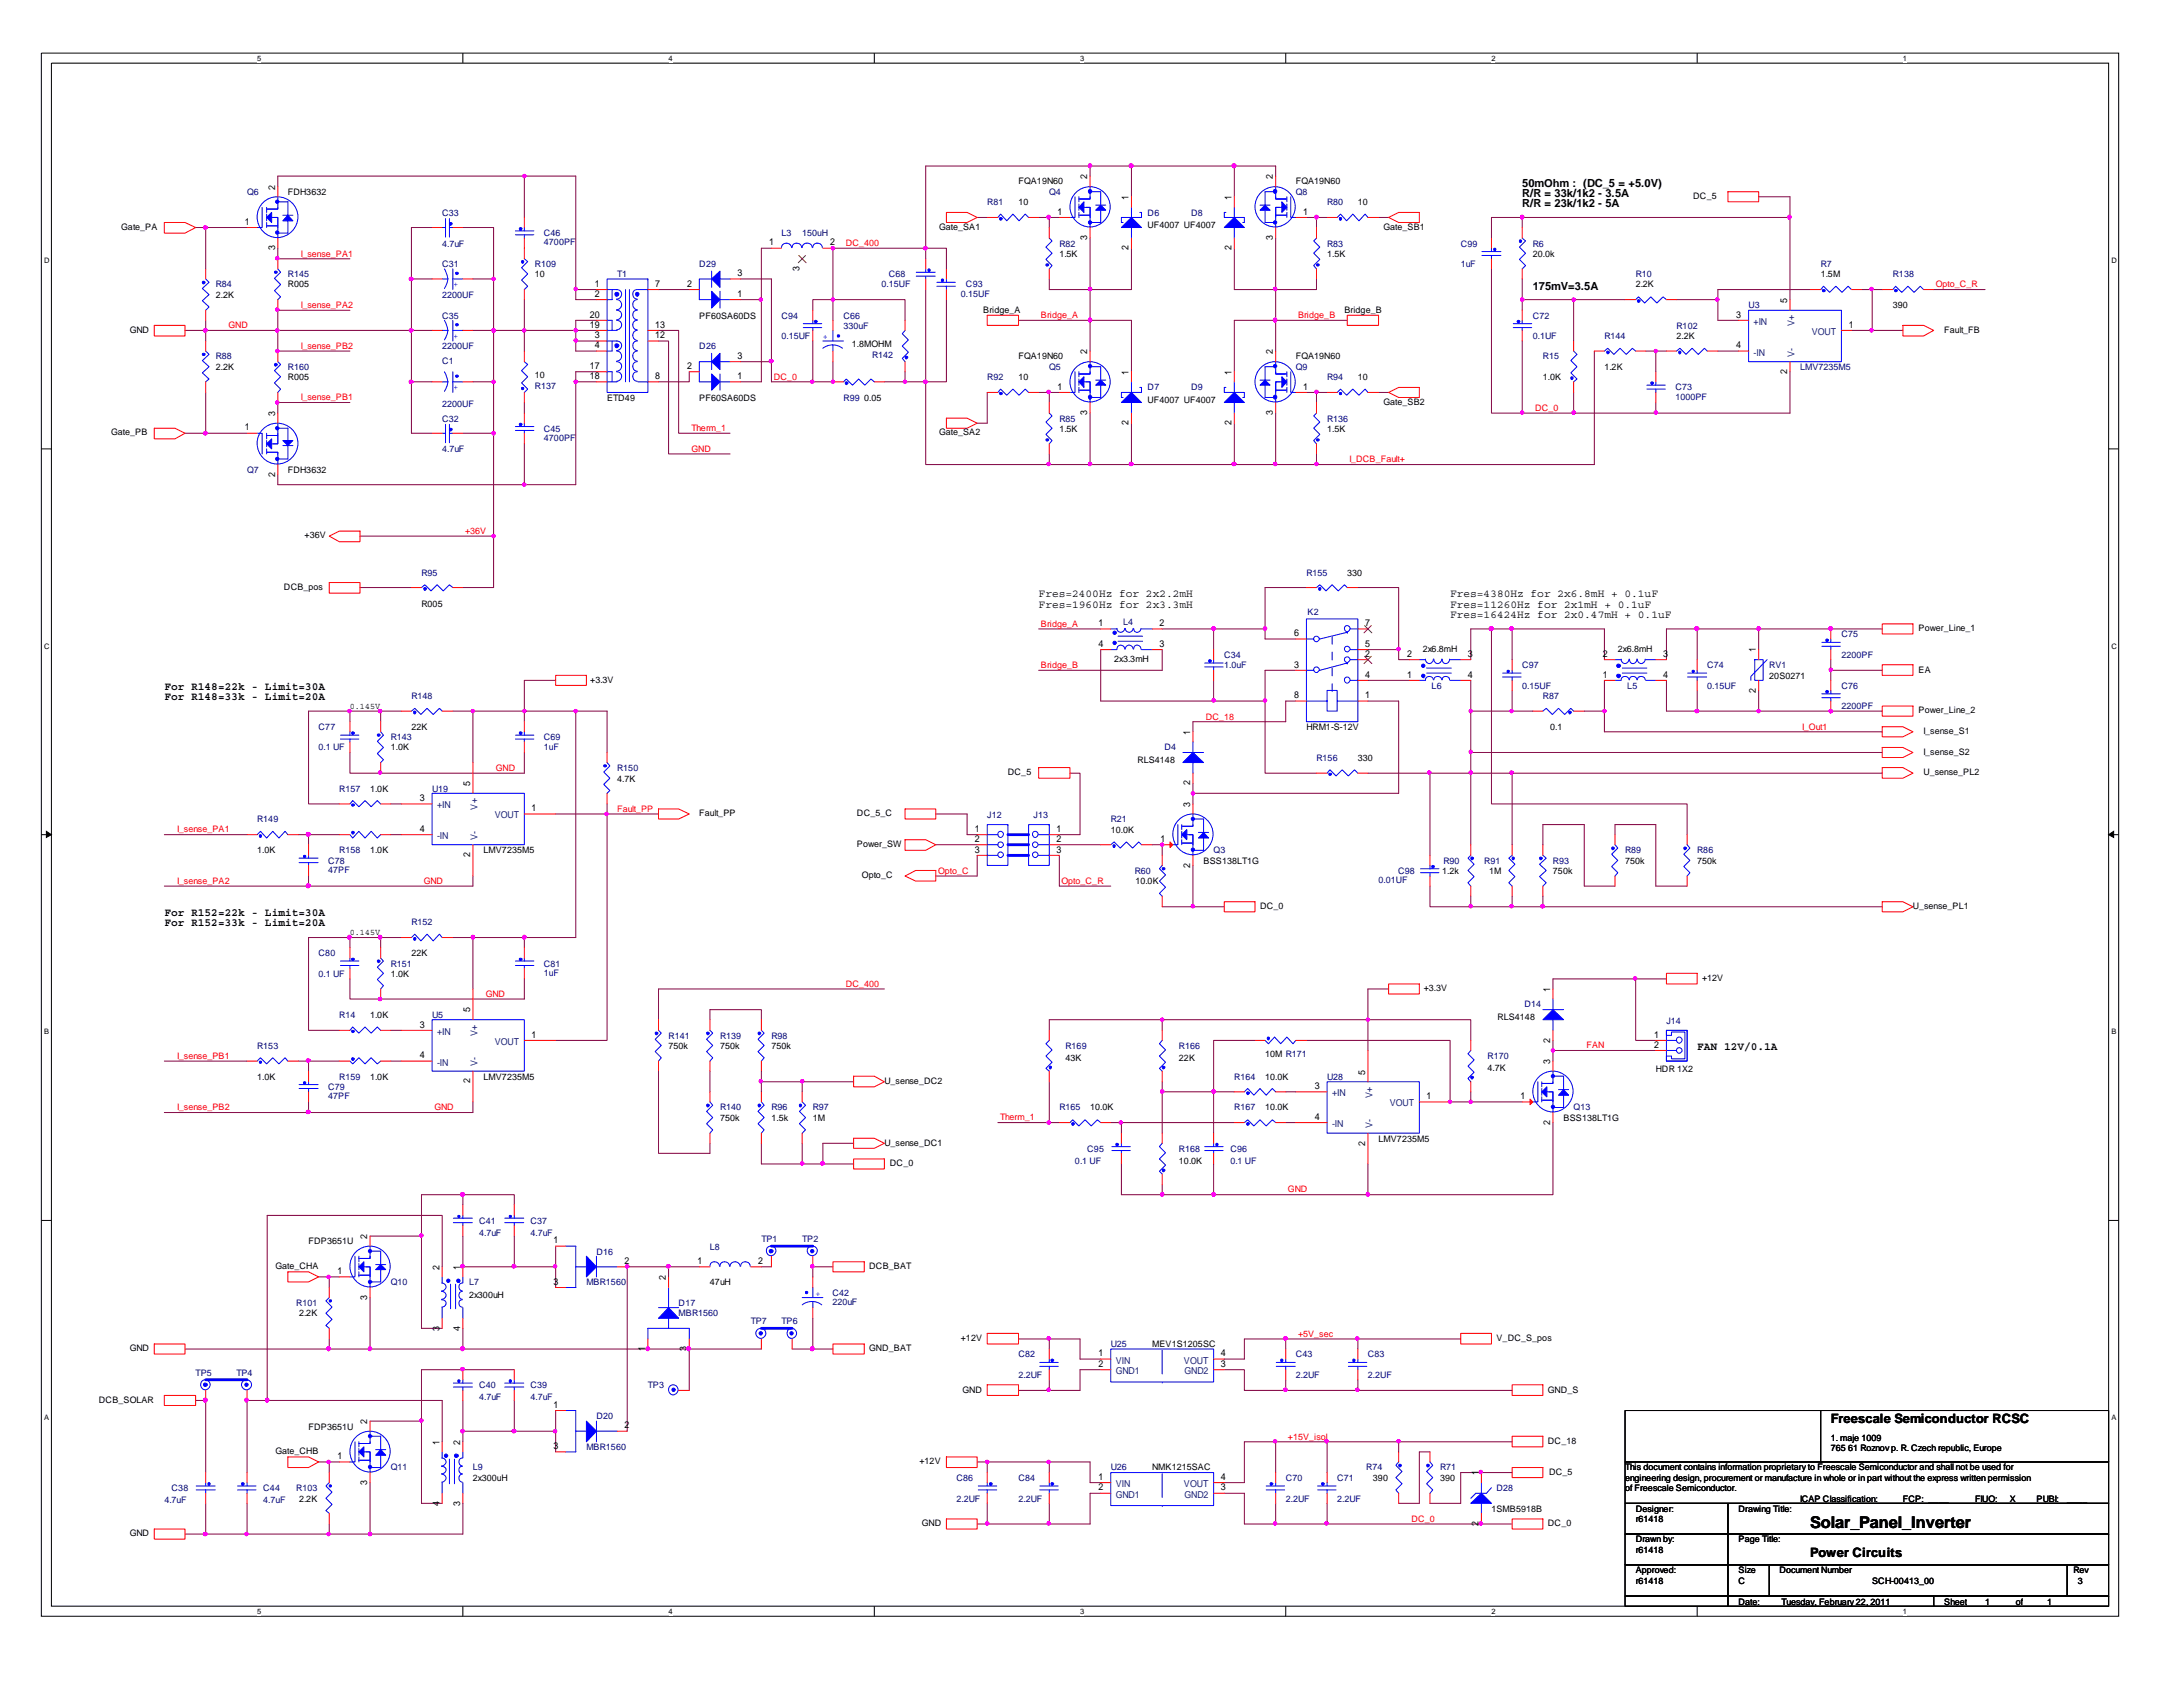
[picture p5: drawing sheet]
<svg xmlns="http://www.w3.org/2000/svg" width="279mm" height="216mm" viewBox="0 0 279 216" stroke-linecap="round" stroke-linejoin="round" font-family="sans-serif">
<defs><g id="words">
<text font-size="2.1" x="231.7" y="195.6">Solar_Panel_Inverter</text>
<g font-size="1.6">
<text x="234.3" y="182.1">Freescale Semiconductor RCSC</text>
<text x="231.7" y="199.3">Power Circuits</text>
</g>
<g font-size="1.4">
<text x="194.8" y="23.9">50mOhm : (DC_5 = +5.0V)</text>
<text x="194.8" y="25.3">R/R = 33k/1k2 - 3.5A</text>
<text x="194.8" y="26.5">R/R = 23k/1k2 - 5A</text>
<text x="196.2" y="37.1">175mV=3.5A</text>
<text x="132.9" y="76.4">Fres=2400Hz for 2x2.2mH</text>
<text x="132.9" y="77.8">Fres=1960Hz for 2x3.3mH</text>
<text x="185.6" y="76.4">Fres=4380Hz for 2x6.8mH + 0.1uF</text>
<text x="185.6" y="77.8">Fres=11260Hz for 2x1mH + 0.1uF</text>
<text x="185.6" y="79.1">Fres=16424Hz for 2x0.47mH + 0.1uF</text>
<text x="21" y="88.3">For R148=22k - Limit=30A</text>
<text x="21" y="89.6">For R148=33k - Limit=20A</text>
<text x="21" y="117.3">For R152=22k - Limit=30A</text>
<text x="21" y="118.6">For R152=33k - Limit=20A</text>
<text x="217.2" y="134.4">FAN 12V/0.1A</text>
</g>
<g font-size="1.2">
<text x="139.2" y="23" transform="rotate(-90 139.2 23)">2</text>
<text x="162.9" y="23" transform="rotate(-90 162.9 23)">2</text>
<text x="31.3" y="28.8">1</text>
<text x="35.2" y="24.3" transform="rotate(-90 35.2 24.3)">2</text>
<text x="135.4" y="27.5">1</text>
<text x="144.5" y="25.6" transform="rotate(-90 144.5 25.6)">1</text>
<text x="157.6" y="25.6" transform="rotate(-90 157.6 25.6)">1</text>
<text x="166.8" y="27.5">1</text>
<text x="35.2" y="32.1" transform="rotate(-90 35.2 32.1)">3</text>
<text x="94.4" y="35.3">3</text>
<text x="98.4" y="31.4">1</text>
<text x="102.3" y="34.7" transform="rotate(-90 102.3 34.7)">3</text>
<text x="106.2" y="31.4">2</text>
<text x="139.2" y="30.7" transform="rotate(-90 139.2 30.7)">3</text>
<text x="144.5" y="32.1" transform="rotate(-90 144.5 32.1)">2</text>
<text x="157.6" y="32.1" transform="rotate(-90 157.6 32.1)">2</text>
<text x="162.9" y="30.7" transform="rotate(-90 162.9 30.7)">3</text>
<text x="75.5" y="40.6">20</text>
<text x="75.5" y="41.9">19</text>
<text x="76.1" y="38">2</text>
<text x="76.1" y="36.7">1</text>
<text x="83.9" y="36.7">7</text>
<text x="83.9" y="41.9">13</text>
<text x="87.9" y="36.7">2</text>
<text x="94.4" y="38">1</text>
<text x="222.2" y="40.6">3</text>
<text x="228.7" y="38.8" transform="rotate(-90 228.7 38.8)">5</text>
<text x="236.6" y="41.9">1</text>
<text x="75.5" y="47.2">17</text>
<text x="76.1" y="43.3">3</text>
<text x="76.1" y="44.6">4</text>
<text x="83.9" y="43.3">12</text>
<text x="87.9" y="47.2">2</text>
<text x="94.4" y="45.9">3</text>
<text x="139.2" y="45.4" transform="rotate(-90 139.2 45.4)">2</text>
<text x="144.5" y="47.9" transform="rotate(-90 144.5 47.9)">1</text>
<text x="157.6" y="47.9" transform="rotate(-90 157.6 47.9)">1</text>
<text x="162.9" y="45.4" transform="rotate(-90 162.9 45.4)">2</text>
<text x="222.2" y="44.6">4</text>
<text x="228.7" y="47.9" transform="rotate(-90 228.7 47.9)">2</text>
<text x="35.2" y="53.2" transform="rotate(-90 35.2 53.2)">3</text>
<text x="75.5" y="48.5">18</text>
<text x="83.9" y="48.5">8</text>
<text x="94.4" y="48.5">1</text>
<text x="135.4" y="49.9">1</text>
<text x="139.2" y="53.1" transform="rotate(-90 139.2 53.1)">3</text>
<text x="162.9" y="53.1" transform="rotate(-90 162.9 53.1)">3</text>
<text x="166.8" y="49.9">1</text>
<text x="31.3" y="55.1">1</text>
<text x="144.5" y="54.4" transform="rotate(-90 144.5 54.4)">2</text>
<text x="157.6" y="54.4" transform="rotate(-90 157.6 54.4)">2</text>
<text x="35.2" y="61" transform="rotate(-90 35.2 61)">2</text>
<text x="140.6" y="80.1">1</text>
<text x="140.6" y="82.8">4</text>
<text x="148.4" y="80.1">2</text>
<text x="148.4" y="82.8">3</text>
<text x="165.6" y="81.4">6</text>
<text x="174.7" y="82.8">5</text>
<text x="174.7" y="80.1">7</text>
<text x="224.7" y="83.5" transform="rotate(-90 224.7 83.5)">1</text>
<text x="165.6" y="85.4">3</text>
<text x="165.6" y="89.4">8</text>
<text x="174.7" y="89.4">1</text>
<text x="174.7" y="84.1">2</text>
<text x="174.7" y="86.7">4</text>
<text x="180.1" y="86.7">1</text>
<text x="180.1" y="84.1">2</text>
<text x="187.9" y="86.7">4</text>
<text x="187.9" y="84.1">3</text>
<text x="205.1" y="86.7">1</text>
<text x="205.1" y="84.1">2</text>
<text x="212.9" y="86.7">4</text>
<text x="212.9" y="84.1">3</text>
<text x="224.7" y="88.6" transform="rotate(-90 224.7 88.6)">2</text>
<text x="152.3" y="94" transform="rotate(-90 152.3 94)">1</text>
<text x="60.2" y="100.6" transform="rotate(-90 60.2 100.6)">5</text>
<text x="152.3" y="100.5" transform="rotate(-90 152.3 100.5)">2</text>
<text x="53.7" y="102.5">3</text>
<text x="53.7" y="106.5">4</text>
<text x="68" y="103.8">1</text>
<text x="124.8" y="106.5">1</text>
<text x="124.8" y="107.8">2</text>
<text x="135.2" y="106.5">1</text>
<text x="135.2" y="107.8">2</text>
<text x="148.5" y="107.8">1</text>
<text x="152.3" y="103.2" transform="rotate(-90 152.3 103.2)">3</text>
<text x="60.2" y="109.7" transform="rotate(-90 60.2 109.7)">2</text>
<text x="124.8" y="109.1">3</text>
<text x="135.2" y="109.1">3</text>
<text x="152.3" y="111" transform="rotate(-90 152.3 111)">2</text>
<text x="53.7" y="131.5">3</text>
<text x="60.2" y="129.6" transform="rotate(-90 60.2 129.6)">5</text>
<text x="198.4" y="126.9" transform="rotate(-90 198.4 126.9)">1</text>
<text x="53.7" y="135.4">4</text>
<text x="68" y="132.8">1</text>
<text x="174.7" y="137.5" transform="rotate(-90 174.7 137.5)">5</text>
<text x="198.4" y="136.2" transform="rotate(-90 198.4 136.2)">3</text>
<text x="198.4" y="133.4" transform="rotate(-90 198.4 133.4)">2</text>
<text x="211.7" y="132.8">1</text>
<text x="211.7" y="134.1">2</text>
<text x="60.2" y="138.7" transform="rotate(-90 60.2 138.7)">2</text>
<text x="168.3" y="139.4">3</text>
<text x="168.3" y="143.3">4</text>
<text x="182.6" y="140.7">1</text>
<text x="194.6" y="140.7">1</text>
<text x="198.4" y="144" transform="rotate(-90 198.4 144)">2</text>
<text x="174.7" y="146.6" transform="rotate(-90 174.7 146.6)">2</text>
<text x="47" y="158.6" transform="rotate(-90 47 158.6)">2</text>
<text x="70.8" y="159.1">1</text>
<text x="79.9" y="161.8">2</text>
<text x="89.3" y="161.8">1</text>
<text x="97" y="161.8">2</text>
<text x="43.2" y="163.1">1</text>
<text x="47" y="166.3" transform="rotate(-90 47 166.3)">3</text>
<text x="56.2" y="162.5" transform="rotate(-90 56.2 162.5)">2</text>
<text x="58.9" y="162.5" transform="rotate(-90 58.9 162.5)">1</text>
<text x="70.8" y="164.4">3</text>
<text x="85.2" y="163.8" transform="rotate(-90 85.2 163.8)">2</text>
<text x="56.2" y="170.3" transform="rotate(-90 56.2 170.3)">3</text>
<text x="58.9" y="170.3" transform="rotate(-90 58.9 170.3)">4</text>
<text x="82.6" y="172.9" transform="rotate(-90 82.6 172.9)">1</text>
<text x="87.9" y="172.9" transform="rotate(-90 87.9 172.9)">3</text>
<text x="140.6" y="173.6">1</text>
<text x="156.3" y="173.6">4</text>
<text x="140.6" y="174.9">2</text>
<text x="156.3" y="174.9">3</text>
<text x="47" y="182.2" transform="rotate(-90 47 182.2)">2</text>
<text x="56.2" y="184.9" transform="rotate(-90 56.2 184.9)">1</text>
<text x="58.9" y="184.9" transform="rotate(-90 58.9 184.9)">2</text>
<text x="70.8" y="185.5">3</text>
<text x="70.8" y="180.2">1</text>
<text x="79.9" y="182.8">2</text>
<text x="43.2" y="186.7">1</text>
<text x="47" y="190" transform="rotate(-90 47 190)">3</text>
<text x="140.6" y="189.4">1</text>
<text x="140.6" y="190.7">2</text>
<text x="156.3" y="189.4">4</text>
<text x="156.3" y="190.7">3</text>
<text x="189.2" y="188.8" transform="rotate(-90 189.2 188.8)">1</text>
<text x="56.2" y="192.7" transform="rotate(-90 56.2 192.7)">4</text>
<text x="58.9" y="192.7" transform="rotate(-90 58.9 192.7)">3</text>
<text x="189.2" y="195.3" transform="rotate(-90 189.2 195.3)">2</text>
</g>
<g font-size="1.2" fill="#004080">
<text x="224.4" y="41.6">+IN</text>
<text x="229.7" y="41.8" transform="rotate(-90 229.7 41.8)">V+</text>
<text x="224.4" y="45.5">-IN</text>
<text x="229.7" y="45.6" transform="rotate(-90 229.7 45.6)">V-</text>
<text x="231.9" y="42.9">VOUT</text>
<text x="55.9" y="103.5">+IN</text>
<text x="55.9" y="107.4">-IN</text>
<text x="61.1" y="107.5" transform="rotate(-90 61.1 107.5)">V-</text>
<text x="61.1" y="103.6" transform="rotate(-90 61.1 103.6)">V+</text>
<text x="63.3" y="104.7">VOUT</text>
<text x="55.9" y="132.4">+IN</text>
<text x="55.9" y="136.4">-IN</text>
<text x="61.1" y="136.4" transform="rotate(-90 61.1 136.4)">V-</text>
<text x="61.1" y="132.6" transform="rotate(-90 61.1 132.6)">V+</text>
<text x="63.3" y="133.7">VOUT</text>
<text x="170.5" y="140.3">+IN</text>
<text x="175.7" y="140.5" transform="rotate(-90 175.7 140.5)">V+</text>
<text x="177.9" y="141.6">VOUT</text>
<text x="170.5" y="144.2">-IN</text>
<text x="175.7" y="144.4" transform="rotate(-90 175.7 144.4)">V-</text>
<text x="142.8" y="174.5">VIN</text>
<text x="142.8" y="175.9">GND1</text>
<text x="151.5" y="174.5">VOUT</text>
<text x="151.6" y="175.9">GND2</text>
<text x="142.8" y="190.3">VIN</text>
<text x="142.8" y="191.7">GND1</text>
<text x="151.5" y="190.3">VOUT</text>
<text x="151.6" y="191.7">GND2</text>
</g>
<g font-size="1.1">
<text x="130.4" y="23.6">FQA19N60</text>
<text x="165.8" y="23.6">FQA19N60</text>
<text x="15.5" y="29.4">Gate_PA</text>
<text x="36.8" y="25">FDH3632</text>
<text x="120.2" y="29.4">Gate_SA1</text>
<text x="130.4" y="26.3">10</text>
<text x="146.9" y="29.2">UF4007 UF4007</text>
<text x="173.8" y="26.3">10</text>
<text x="177.1" y="29.4">Gate_SB1</text>
<text x="216.7" y="25.5">DC_5</text>
<text x="68.5" y="35.5">10</text>
<text x="135.6" y="32.8">1.5K</text>
<text x="169.9" y="32.8">1.5K</text>
<text x="196.2" y="32.8">20.0k</text>
<text x="233" y="35.5">1.5M</text>
<text x="27.6" y="38.1">2.2K</text>
<text x="36.8" y="36.8">R005</text>
<text x="89.5" y="40.8">PF60SA60DS</text>
<text x="125.9" y="40">Bridge_A</text>
<text x="172.1" y="40">Bridge_B</text>
<text x="209.4" y="36.8">2.2K</text>
<text x="242.3" y="39.4">390</text>
<text x="16.6" y="42.6">GND</text>
<text x="27.6" y="47.4">2.2K</text>
<text x="109" y="44.4">1.8MOHM</text>
<text x="130.4" y="46">FQA19N60</text>
<text x="165.8" y="46">FQA19N60</text>
<text x="205.3" y="47.4">1.2K</text>
<text x="214.6" y="43.4">2.2K</text>
<text x="248.8" y="42.6">Fault_FB</text>
<text x="36.8" y="48.7">R005</text>
<text x="68.5" y="48.4">10</text>
<text x="77.7" y="51.3">ETD49</text>
<text x="89.5" y="51.3">PF60SA60DS</text>
<text x="110.6" y="51.3">0.05</text>
<text x="130.4" y="48.7">10</text>
<text x="146.9" y="51.5">UF4007 UF4007</text>
<text x="173.8" y="48.7">10</text>
<text x="177.1" y="51.8">Gate_SB2</text>
<text x="197.5" y="48.7">1.0K</text>
<text x="14.2" y="55.7">Gate_PB</text>
<text x="120.2" y="55.7">Gate_SA2</text>
<text x="135.6" y="55.2">1.5K</text>
<text x="169.9" y="55.2">1.5K</text>
<text x="36.8" y="60.5">FDH3632</text>
<text x="39" y="68.9">+36V</text>
<text x="36.3" y="75.5">DCB_pos</text>
<text x="53.9" y="77.6">R005</text>
<text x="172.4" y="73.7">330</text>
<text x="182.1" y="83.4">2x6.8mH</text>
<text x="207.1" y="83.4">2x6.8mH</text>
<text x="245.6" y="80.8">Power_Line_1</text>
<text x="75.6" y="87.4">+3.3V</text>
<text x="142.6" y="84.7">2x3.3mH</text>
<text x="226.5" y="86.9">20S0271</text>
<text x="245.6" y="86.1">EA</text>
<text x="44.8" y="90.7">0.145V</text>
<text x="52.7" y="93.4">22K</text>
<text x="167.2" y="93.4">HRM1-S-12V</text>
<text x="198.4" y="93.4">0.1</text>
<text x="245.6" y="91.3">Power_Line_2</text>
<text x="246.2" y="93.9">I_sense_S1</text>
<text x="47.4" y="101.3">1.0K</text>
<text x="50" y="96">1.0K</text>
<text x="79" y="100">4.7K</text>
<text x="129" y="99.2">DC_5</text>
<text x="145.6" y="97.6">RLS4148</text>
<text x="173.8" y="97.4">330</text>
<text x="246.2" y="96.6">I_sense_S2</text>
<text x="246.2" y="99.2">U_sense_PL2</text>
<text x="89.5" y="104.5">Fault_PP</text>
<text x="109.7" y="104.5">DC_5_C</text>
<text x="142.2" y="106.6">10.0K</text>
<text x="32.9" y="109.2">1.0K</text>
<text x="47.4" y="109.2">1.0K</text>
<text x="61.9" y="109.2">LMV7235M5</text>
<text x="109.7" y="108.4">Power_SW</text>
<text x="110.3" y="112.4">Opto_C</text>
<text x="145.3" y="113.2">10.0K</text>
<text x="154" y="110.5">BSS138LT1G</text>
<text x="184.6" y="111.8">1.2k</text>
<text x="190.6" y="111.8">1M</text>
<text x="198.8" y="111.8">750k</text>
<text x="208" y="110.5">750k</text>
<text x="217.2" y="110.5">750k</text>
<text x="44.8" y="119.7">0.145V</text>
<text x="161.3" y="116.3">DC_0</text>
<text x="244.8" y="116.3">U_sense_PL1</text>
<text x="50" y="125">1.0K</text>
<text x="52.7" y="122.3">22K</text>
<text x="217.9" y="125.6">+12V</text>
<text x="47.4" y="130.3">1.0K</text>
<text x="182.2" y="126.9">+3.3V</text>
<text x="191.7" y="130.5">RLS4148</text>
<text x="85.6" y="134.2">750k</text>
<text x="92.2" y="134.2">750k</text>
<text x="98.7" y="134.2">750k</text>
<text x="136.4" y="135.8">43K</text>
<text x="150.9" y="135.8">22K</text>
<text x="161.9" y="135.3">10M R171</text>
<text x="190.4" y="137.1">4.7K</text>
<text x="211.9" y="137.2">HDR 1X2</text>
<text x="32.9" y="138.2">1.0K</text>
<text x="47.4" y="138.2">1.0K</text>
<text x="61.9" y="138.2">LMV7235M5</text>
<text x="92.2" y="143.5">750k</text>
<text x="98.7" y="143.5">1.5k</text>
<text x="104" y="143.5">1M</text>
<text x="113.2" y="138.7">U_sense_DC2</text>
<text x="139.5" y="142.1">10.0K</text>
<text x="161.9" y="142.1">10.0K</text>
<text x="161.9" y="138.2">10.0K</text>
<text x="200.1" y="143.5">BSS138LT1G</text>
<text x="113.2" y="146.6">U_sense_DC1</text>
<text x="113.9" y="149.2">DC_0</text>
<text x="150.9" y="149">10.0K</text>
<text x="176.4" y="146.1">LMV7235M5</text>
<text x="39.5" y="159.3">FDP3651U</text>
<text x="35.3" y="162.4">Gate_CHA</text>
<text x="60" y="166.1">2x300uH</text>
<text x="90.9" y="164.5">47uH</text>
<text x="111.3" y="162.4">DCB_BAT</text>
<text x="16.6" y="172.9">GND</text>
<text x="38.3" y="168.4">2.2K</text>
<text x="111.3" y="172.9">GND_BAT</text>
<text x="123" y="171.6">+12V</text>
<text x="147.5" y="172.4">MEV1S1205SC</text>
<text x="191.5" y="171.6">V_DC_S_pos</text>
<text x="12.7" y="179.5">DCB_SOLAR</text>
<text x="123.2" y="178.2">GND</text>
<text x="198.1" y="178.2">GND_S</text>
<text x="39.5" y="182.9">FDP3651U</text>
<text x="198.1" y="184.8">DC_18</text>
<text x="234.3" y="184.4">1. maje 1009</text>
<text x="234.3" y="185.7">765 61 Roznov p. R. Czech republic, Europe</text>
<text x="35.3" y="186.1">Gate_CHB</text>
<text x="60.5" y="189.5">2x300uH</text>
<text x="117.7" y="187.4">+12V</text>
<text x="147.5" y="188.2">NMK1215SAC</text>
<text x="175.7" y="189.5">390</text>
<text x="184.3" y="189.5">390</text>
<text x="198.3" y="188.7">DC_5</text>
<text x="208" y="188.2">This document contains information proprietary to Freescale Semiconductor and shall not be used for</text>
<text x="208" y="189.5">engineering design, procurement or manufacture in whole or in part without the express written permission</text>
<text x="208" y="190.8">of Freescale Semiconductor.</text>
<text x="16.6" y="196.6">GND</text>
<text x="38.3" y="192.2">2.2K</text>
<text x="118" y="195.3">GND</text>
<text x="190.9" y="193.5">1SMB5918B</text>
<text x="198.1" y="195.3">DC_0</text>
<text x="209.4" y="193.5">Designer:</text>
<text x="209.4" y="197.4">Drawn by:</text>
<text x="209.4" y="194.8">r61418</text>
<text x="222.5" y="197.4">Page Title:</text>
<text x="222.5" y="193.5">Drawing Title:</text>
<text x="230.4" y="192.2">ICAP Classification:</text>
<text x="243.6" y="192.2">FCP: ____</text>
<text x="252.8" y="192.2">FIUO:</text>
<text x="257.2" y="192.2">X</text>
<text x="260.7" y="192.2">PUBI:</text>
<text x="264.6" y="192.2">____</text>
<text x="209.4" y="201.3">Approved:</text>
<text x="209.4" y="202.7">r61418</text>
<text x="209.4" y="198.8">r61418</text>
<text x="222.5" y="201.3">Size</text>
<text x="222.5" y="202.7">C</text>
<text x="227.7" y="201.3">Document Number</text>
<text x="239.6" y="202.7">SCH-00413_00</text>
<text x="265.4" y="201.3">Rev</text>
<text x="265.9" y="202.7">3</text>
<text x="222.5" y="205.3">Date:</text>
<text x="228" y="205.3">Tuesday, February 22, 2011</text>
<text x="248.8" y="205.3">Sheet</text>
<text x="254.1" y="205.3">1</text>
<text x="258" y="205.3">of</text>
<text x="262" y="205.3">1</text>
</g>
<g font-size="1.1" fill="#000080">
<text x="31.6" y="25">Q6</text>
<text x="56.6" y="27.6">C33</text>
<text x="126.4" y="26.3">R81</text>
<text x="134.3" y="25">Q4</text>
<text x="146.9" y="27.6">D6</text>
<text x="152.5" y="27.6">D8</text>
<text x="165.8" y="25">Q8</text>
<text x="169.9" y="26.3">R80</text>
<text x="36.8" y="35.5">R145</text>
<text x="56.6" y="34.2">C31</text>
<text x="56.6" y="31.6">4.7uF</text>
<text x="68.5" y="34.2">R109</text>
<text x="69.6" y="30.2">C46</text>
<text x="69.6" y="31.4">4700PF</text>
<text x="79" y="35.5">T1</text>
<text x="89.5" y="34.2">D29</text>
<text x="100" y="30.2">L3</text>
<text x="102.7" y="30.2">150uH</text>
<text x="113.8" y="35.5">C68</text>
<text x="135.6" y="31.6">R82</text>
<text x="169.9" y="31.6">R83</text>
<text x="187" y="31.6">C99</text>
<text x="187" y="34.2">1uF</text>
<text x="196.2" y="31.6">R6</text>
<text x="209.4" y="35.5">R10</text>
<text x="233" y="34.2">R7</text>
<text x="242.3" y="35.5">R138</text>
<text x="27.6" y="36.8">R84</text>
<text x="56.6" y="40.8">C35</text>
<text x="56.6" y="38.1">2200UF</text>
<text x="100" y="40.8">C94</text>
<text x="108" y="40.8">C66</text>
<text x="112.8" y="36.7">0.15UF</text>
<text x="123" y="38">0.15UF</text>
<text x="123.6" y="36.8">C93</text>
<text x="196.2" y="40.8">C72</text>
<text x="223.8" y="39.4">U3</text>
<text x="27.6" y="46">R88</text>
<text x="36.8" y="47.4">R160</text>
<text x="56.6" y="44.7">2200UF</text>
<text x="56.6" y="46.6">C1</text>
<text x="89.5" y="44.7">D26</text>
<text x="100" y="43.4">0.15UF</text>
<text x="108" y="42.1">330uF</text>
<text x="111.6" y="45.8">R142</text>
<text x="134.3" y="47.4">Q5</text>
<text x="165.8" y="47.4">Q9</text>
<text x="196.2" y="43.4">0.1UF</text>
<text x="197.5" y="46">R15</text>
<text x="205.3" y="43.4">R144</text>
<text x="214.6" y="42.1">R102</text>
<text x="230.4" y="47.4">LMV7235M5</text>
<text x="56.6" y="53.9">C32</text>
<text x="56.6" y="52.1">2200UF</text>
<text x="68.5" y="49.7">R137</text>
<text x="108" y="51.3">R99</text>
<text x="126.4" y="48.7">R92</text>
<text x="135.6" y="53.9">R85</text>
<text x="146.9" y="49.9">D7</text>
<text x="152.5" y="49.9">D9</text>
<text x="169.9" y="53.9">R136</text>
<text x="169.9" y="48.7">R94</text>
<text x="214.4" y="49.9">C73</text>
<text x="214.4" y="51.2">1000PF</text>
<text x="56.6" y="57.9">4.7uF</text>
<text x="69.6" y="55.2">C45</text>
<text x="69.6" y="56.4">4700PF</text>
<text x="31.6" y="60.5">Q7</text>
<text x="53.9" y="73.7">R95</text>
<text x="167.2" y="73.7">R155</text>
<text x="143.7" y="80">L4</text>
<text x="167.4" y="78.7">K2</text>
<text x="235.7" y="81.6">C75</text>
<text x="52.7" y="89.4">R148</text>
<text x="156.7" y="84.2">C34</text>
<text x="156.7" y="85.5">1.0uF</text>
<text x="183.2" y="88.1">L6</text>
<text x="194.8" y="85.5">C97</text>
<text x="194.8" y="88.1">0.15UF</text>
<text x="197.5" y="89.4">R87</text>
<text x="208.3" y="88.1">L5</text>
<text x="218.5" y="85.5">C74</text>
<text x="218.5" y="88.1">0.15UF</text>
<text x="226.5" y="85.5">RV1</text>
<text x="235.7" y="84.2">2200PF</text>
<text x="235.7" y="88.1">C76</text>
<text x="40.8" y="93.4">C77</text>
<text x="50" y="94.7">R143</text>
<text x="69.6" y="94.7">C69</text>
<text x="69.6" y="95.9">1uF</text>
<text x="235.7" y="90.8">2200PF</text>
<text x="40.8" y="96">0.1 UF</text>
<text x="43.4" y="101.3">R157</text>
<text x="55.3" y="101.3">U19</text>
<text x="79" y="98.7">R150</text>
<text x="149" y="96">D4</text>
<text x="168.5" y="97.4">R156</text>
<text x="32.9" y="105.2">R149</text>
<text x="126.4" y="104.7">J12</text>
<text x="132.3" y="104.7">J13</text>
<text x="142.2" y="105.2">R21</text>
<text x="42" y="110.5">C78</text>
<text x="42" y="111.7">47PF</text>
<text x="43.4" y="109.2">R158</text>
<text x="145.2" y="111.8">R60</text>
<text x="155.3" y="109.2">Q3</text>
<text x="176.4" y="113">0.01UF</text>
<text x="178.9" y="111.8">C98</text>
<text x="184.7" y="110.5">R90</text>
<text x="190" y="110.5">R91</text>
<text x="198.8" y="110.5">R93</text>
<text x="208" y="109.2">R89</text>
<text x="217.2" y="109.2">R86</text>
<text x="52.7" y="118.4">R152</text>
<text x="40.8" y="122.3">C80</text>
<text x="40.8" y="125">0.1 UF</text>
<text x="50" y="123.7">R151</text>
<text x="69.6" y="123.7">C81</text>
<text x="69.6" y="124.9">1uF</text>
<text x="43.4" y="130.3">R14</text>
<text x="55.3" y="130.3">U5</text>
<text x="195.1" y="128.9">D14</text>
<text x="213.3" y="131.1">J14</text>
<text x="32.9" y="134.2">R153</text>
<text x="85.6" y="132.9">R141</text>
<text x="92.2" y="132.9">R139</text>
<text x="98.7" y="132.9">R98</text>
<text x="136.4" y="134.2">R169</text>
<text x="150.9" y="134.2">R166</text>
<text x="190.4" y="135.5">R170</text>
<text x="42" y="139.5">C79</text>
<text x="42" y="140.7">47PF</text>
<text x="43.4" y="138.2">R159</text>
<text x="92.2" y="142.1">R140</text>
<text x="98.7" y="142.1">R96</text>
<text x="104" y="142.1">R97</text>
<text x="135.6" y="142.1">R165</text>
<text x="158" y="142.1">R167</text>
<text x="158" y="138.2">R164</text>
<text x="169.9" y="138.2">U28</text>
<text x="201.4" y="142.1">Q13</text>
<text x="137.6" y="149">0.1 UF</text>
<text x="139.2" y="147.4">C95</text>
<text x="150.9" y="147.4">R168</text>
<text x="157.5" y="147.4">C96</text>
<text x="157.5" y="149">0.1 UF</text>
<text x="61.3" y="156.6">C41</text>
<text x="61.3" y="158.2">4.7uF</text>
<text x="67.9" y="156.6">C37</text>
<text x="67.9" y="158.2">4.7uF</text>
<text x="76.3" y="160.6">D16</text>
<text x="90.9" y="159.9">L8</text>
<text x="97.4" y="159">TP1</text>
<text x="102.7" y="159">TP2</text>
<text x="37.9" y="167.1">R101</text>
<text x="50" y="164.5">Q10</text>
<text x="60" y="164.5">L7</text>
<text x="75.1" y="164.5">MBR1560</text>
<text x="86.9" y="167.1">D17</text>
<text x="106.5" y="165.8">C42</text>
<text x="106.5" y="167">220uF</text>
<text x="86.9" y="168.4">MBR1560</text>
<text x="96.1" y="169.5">TP7</text>
<text x="100" y="169.5">TP6</text>
<text x="130.4" y="173.7">C82</text>
<text x="142.2" y="172.4">U25</text>
<text x="165.8" y="173.7">C43</text>
<text x="175.1" y="173.7">C83</text>
<text x="25" y="176.1">TP5</text>
<text x="30.3" y="176.1">TP4</text>
<text x="61.3" y="177.7">C40</text>
<text x="61.3" y="179.2">4.7uF</text>
<text x="67.9" y="177.7">C39</text>
<text x="67.9" y="179.2">4.7uF</text>
<text x="82.9" y="177.7">TP3</text>
<text x="130.4" y="176.4">2.2UF</text>
<text x="165.8" y="176.4">2.2UF</text>
<text x="175.1" y="176.4">2.2UF</text>
<text x="75.1" y="185.6">MBR1560</text>
<text x="76.3" y="181.6">D20</text>
<text x="22" y="190.8">C38</text>
<text x="33.7" y="190.8">C44</text>
<text x="37.9" y="190.8">R103</text>
<text x="50" y="188.2">Q11</text>
<text x="60.5" y="188.2">L9</text>
<text x="122.4" y="189.5">C86</text>
<text x="130.4" y="189.5">C84</text>
<text x="142.2" y="188.2">U26</text>
<text x="164.6" y="189.5">C70</text>
<text x="171.1" y="189.5">C71</text>
<text x="174.9" y="188.2">R74</text>
<text x="184.3" y="188.2">R71</text>
<text x="191.5" y="190.8">D28</text>
<text x="21" y="192.4">4.7uF</text>
<text x="33.7" y="192.4">4.7uF</text>
<text x="122.4" y="192.2">2.2UF</text>
<text x="130.4" y="192.2">2.2UF</text>
<text x="164.6" y="192.2">2.2UF</text>
<text x="171.1" y="192.2">2.2UF</text>
</g>
<g font-size="1.1" fill="#f00">
<text x="38.5" y="32.8">I_sense_PA1</text>
<text x="108.3" y="31.5">DC_400</text>
<text x="29.3" y="42">GND</text>
<text x="38.5" y="39.4">I_sense_PA2</text>
<text x="133.2" y="40.7">Bridge_A</text>
<text x="166.1" y="40.7">Bridge_B</text>
<text x="247.8" y="36.8">Opto_C_R</text>
<text x="38.5" y="44.6">I_sense_PB2</text>
<text x="38.5" y="51.2">I_sense_PB1</text>
<text x="99" y="48.6">DC_0</text>
<text x="196.5" y="52.6">DC_0</text>
<text x="88.5" y="57.8">GND</text>
<text x="88.5" y="55.2">Therm_1</text>
<text x="172.7" y="59.2">I_DCB_Fault+</text>
<text x="59.5" y="68.3">+36V</text>
<text x="133.2" y="80.2">Bridge_A</text>
<text x="133.2" y="85.5">Bridge_B</text>
<text x="154.3" y="92.1">DC_18</text>
<text x="230.7" y="93.4">I_Out1</text>
<text x="63.5" y="98.7">GND</text>
<text x="22.7" y="106.5">I_sense_PA1</text>
<text x="79" y="103.9">Fault_PP</text>
<text x="22.7" y="113.1">I_sense_PA2</text>
<text x="54.2" y="113.1">GND</text>
<text x="120.1" y="111.8">Opto_C</text>
<text x="135.9" y="113.1">Opto_C_R</text>
<text x="62.2" y="127.6">GND</text>
<text x="108.3" y="126.3">DC_400</text>
<text x="22.7" y="135.5">I_sense_PB1</text>
<text x="203.1" y="134.2">FAN</text>
<text x="22.7" y="142.1">I_sense_PB2</text>
<text x="55.6" y="142.1">GND</text>
<text x="128" y="143.4">Therm_1</text>
<text x="164.8" y="152.6">GND</text>
<text x="166.1" y="171.1">+5V_sec</text>
<text x="164.8" y="184.2">+15V_isol</text>
<text x="180.7" y="194.8">DC_0</text>
</g>
<g font-size="1.1" fill="#00f">
<text x="58.1" y="36.1" transform="rotate(90 58.1 36.1)">+</text>
<text x="58.1" y="42.7" transform="rotate(90 58.1 42.7)">+</text>
<text x="105.3" y="43.4">+</text>
<text x="58.1" y="49.3" transform="rotate(90 58.1 49.3)">+</text>
<text x="104.4" y="165.8">+</text>
</g>
<g font-size="1">
<text x="32.9" y="7.8">5</text>
<text x="85.6" y="7.8">4</text>
<text x="138.2" y="7.8">3</text>
<text x="190.9" y="7.8">2</text>
<text x="243.6" y="7.8">1</text>
<text x="5.6" y="33.6">D</text>
<text x="270.2" y="33.6">D</text>
<text x="5.6" y="83">C</text>
<text x="270.2" y="83">C</text>
<text x="5.6" y="132.4">B</text>
<text x="270.2" y="132.4">B</text>
<text x="5.6" y="181.7">A</text>
<text x="270.2" y="181.7">A</text>
<text x="32.9" y="206.6">5</text>
<text x="85.6" y="206.6">4</text>
<text x="138.2" y="206.6">3</text>
<text x="190.9" y="206.6">2</text>
<text x="243.6" y="206.6">1</text>
</g>
</g></defs>
<path d="M5.3 6.8h265.9v200h-265.9zM6.6 8.1h263.3v197.5h-263.3z" fill="none" stroke="#000" stroke-width=".13"/>
<g fill="#fff">
<path d="M32.9 6.9h.5v1.1h-.5z"/>
<path d="M32.9 205.7h.5v1.1h-.5z"/>
</g>
<path d="M59.2 6.8v1.3M59.2 205.6v1.2" fill="none" stroke="#000" stroke-width=".13"/>
<g fill="#fff">
<path d="M85.6 6.9h.5v1.1h-.5z"/>
<path d="M85.6 205.7h.5v1.1h-.5z"/>
</g>
<path d="M111.9 6.8v1.3M111.9 205.6v1.2" fill="none" stroke="#000" stroke-width=".13"/>
<g fill="#fff">
<path d="M138.2 6.9h.5v1.1h-.5z"/>
<path d="M138.2 205.7h.5v1.1h-.5z"/>
</g>
<path d="M164.6 6.8v1.3M164.6 205.6v1.2" fill="none" stroke="#000" stroke-width=".13"/>
<g fill="#fff">
<path d="M190.9 6.9h.5v1.1h-.5z"/>
<path d="M190.9 205.7h.5v1.1h-.5z"/>
</g>
<path d="M217.2 6.8v1.3M217.2 205.6v1.2" fill="none" stroke="#000" stroke-width=".13"/>
<g fill="#fff">
<path d="M243.6 6.9h.5v1.1h-.5z"/>
<path d="M243.6 205.7h.5v1.1h-.5z"/>
<path d="M5.6 32.8h.7v1h-.7z"/>
<path d="M270.2 32.8h.7v1h-.7z"/>
<path d="M5.6 82.1h.7v1.1h-.7z"/>
<path d="M270.2 82.1h.7v1.1h-.7z"/>
</g>
<path d="M5.3 57.5h1.3M269.9 57.5h1.3" fill="none" stroke="#000" stroke-width=".13"/>
<g fill="#fff">
<path d="M5.6 131.5h.6v1.1h-.6z"/>
<path d="M270.2 131.5h.6v1.1h-.6z"/>
</g>
<path d="M5.3 106.8h1.3M269.9 106.8h1.3" fill="none" stroke="#000" stroke-width=".13"/>
<path d="M5.9 106.4l.7 .4-.7 .4zM269.9 106.8l.6-.4v.8z" fill="#000" stroke="#000" stroke-width=".13"/>
<g fill="#fff">
<path d="M5.6 180.9h.6v1h-.6z"/>
<path d="M270.2 180.9h.5v1h-.5z"/>
</g>
<g fill="none" stroke="#000" stroke-width=".13">
<path d="M5.3 156.2h1.3M269.9 156.2h1.3M208 187.1h61.9v5.3h-61.9zM208 180.5h61.9v6.6h-61.9zM208 192.4h13.2v3.9h-13.2zM208 196.3h13.2v4h-13.2zM221.2 192.4h48.7v3.9h-48.7zM221.2 196.3h48.7v4h-48.7zM233 180.5v6.6M208 200.3h13.2v4h-13.2zM208 204.3h13.2v1.3h-13.2zM221.2 204.3h26.3v1.3h-26.3z"/>
<path d="M221.2 200.3h5.3v4h-5.3zM226.5 200.3h38.1v4h-38.1zM247.5 204.3h22.4v1.3h-22.4zM264.6 200.3h5.3v4h-5.3z"/>
</g>
<path d="M129 106.8h2.6M129 108.1h2.6M129 109.5h2.6M98.7 159.5h5.3M26.3 176.6h5.3M97.4 170h4" fill="none" stroke="#00f" stroke-width=".36"/>
<g fill="none" stroke="#800040" stroke-width=".13">
<path d="M25 29.1h1.3M26.3 29.1v5.3M26.3 29.1h5.3M35.6 23.9v-1.4h31.5v5.3M35.6 31.8v1.3h9.2M44.8 39.7h-9.2v2.6h-9.3M52.7 35.7h2.6M52.7 35.7v6.6M55.3 29.1h-2.6v6.6M59.2 29.1h4v6.6M60.5 35.7h2.7M63.2 35.7v6.6"/>
<path d="M67.1 22.5h6.6v14.6h2.6M67.1 38.3v4M73.7 37.1v1.2h2.6M84.3 37.1h3.9M94.8 38.3h2.6M94.8 35.7h3.9v10.6M97.4 38.3v10.6h-2.6M97.4 31.8v6.5M97.4 31.8h1.3M104 39.7v-1.4h2.6v2.7M118.5 31.8v1.3M118.5 31.8h-11.9v6.5h9.2v2.7"/>
<path d="M118.5 37.1v11.8M118.5 31.8h2.6v2.6M121.1 38.3v10.6h-2.6M125.1 27.8h1.3M132.9 27.8h1.4M134.3 35.7v1.4h5.2M134.3 27.8v1.3M134.3 27.8h1.3M139.5 21.2v1.3M139.5 21.2h5.3v4M139.5 37.1v3.9M139.5 21.2h-21v10.6"/>
<path d="M139.5 30.5v6.6M144.8 21.2h13.2v4M144.8 31.8v5.3h-5.3M158 21.2h5.3v1.3M158 31.8v5.3h5.3M163.3 30.5v6.6M163.3 37.1v3.9M167.2 27.8h1.3M168.5 27.8v1.3M168.5 27.8h1.4M168.5 35.7v1.4h-5.2M176.4 27.8h1.3"/>
<path d="M190.9 34.4v18.5h3.9M194.8 27.8h-3.9v2.7M194.8 27.8h34.3M194.8 38.3v1.4M194.8 38.3h6.6M194.8 35.7v2.6M194.8 27.8v1.3M201.4 38.3v5.3M201.4 38.3h6.6M214.6 38.3h5.3M219.9 38.3v2.7h2.6M225.1 25.2h4v2.6"/>
<path d="M229.1 27.8v10.5M231.7 37.1h-11.8v1.2M238.3 37.1h1.3M239.6 37.1v5.2M239.6 37.1h1.3M247.5 37.1h6.6M23.7 55.4h2.6M23.7 42.3h2.6M26.3 41v1.3M26.3 42.3v1.3M26.3 50.2v5.2M26.3 55.4h5.3"/>
<path d="M44.8 51.5h-9.2v1.4M52.7 42.3h2.6M52.7 48.9h2.6M52.7 48.9v6.5h2.6M52.7 42.3h-17.1v2.6h9.2M52.7 42.3v6.6M59.2 55.4h4M60.5 42.3h2.7M60.5 48.9h2.7M63.2 48.9v6.5M63.2 55.4v13.2M63.2 42.3v6.6"/>
<path d="M63.2 42.3h3.9M67.1 56.8v5.2M67.1 51.5v1.4M67.1 42.3h6.6M67.1 42.3v2.6M73.7 42.3v1.3h2.6M73.7 48.9v13.1h-6.6M73.7 43.6v1.3h2.6M73.7 42.3h2.6M76.3 47.6h-2.6v1.3h2.6M76.3 41h-2.6v1.3M84.3 43.6h1.3v14.5h7.8"/>
<path d="M84.3 42.3h2.6v13.1h6.5M88.2 47.6v1.3h-3.9M94.8 46.3h3.9M104 43.6v5.3h-5.3v-2.6M106.6 46.3v2.6h-2.6M113.2 48.9h2.6M115.8 48.9h2.7M115.8 47.6v1.3M118.5 48.9v10.6h15.8M126.4 50.2v4h-1.3M130.4 41h9.1M132.9 50.2h1.4"/>
<path d="M134.3 59.5h5.2M134.3 50.2v1.3M134.3 58.1v1.4M134.3 50.2h1.3M139.5 52.9v6.6M139.5 41v3.9M139.5 41h5.3v6.6M139.5 59.5h5.3M144.8 54.2v5.3M144.8 59.5h13.2M158 54.2v5.3M158 59.5h5.3"/>
<path d="M163.3 41h9.1M163.3 41h-5.3v6.6M163.3 41v3.9M163.3 59.5h5.2M163.3 52.9v6.6M167.2 50.2h1.3M168.5 50.2v1.3M168.5 50.2h1.4M168.5 58.1v1.4M176.4 50.2h1.3M194.8 43.6v9.3M194.8 52.9h6.6"/>
<path d="M201.4 50.2v2.7M201.4 52.9h10.5M204.1 44.9v14.6h-35.6M210.6 44.9h1.3v2.7M211.9 44.9h1.4M211.9 51.5v1.4M219.9 44.9h2.6M229.1 47.6v5.3h-17.2M237 42.3h2.6M239.6 42.3h4M35.6 60.7v1.3h31.5M46.1 68.6h17.1"/>
<path d="M46.1 75.2h6.6M63.2 68.6v6.6h-4M167.2 75.2h-5.3v5.3M173.8 75.2h5.2v7.9M44.8 91h-5.3v11.9h3.9M44.8 96.3v2.6l3.9 .1h18.4v-2.7M44.8 91v1.4M44.8 91h3.9v1.4M48.7 91h2.7M58 91h2.5M60.5 91h6.6v1.4M60.5 91v6.6"/>
<path d="M71.1 87.1h-4v3.9h6.6M73.7 91h4v5.3M73.7 91v29h-6.6M132.9 80.5h8M136.9 98.9h1.3v7.9h-2.6M140.9 83.1v6.6h14.4M148.7 80.5h6.6M148.7 83.1v2.7h-15.8M155.3 80.5v2.6M155.3 89.7h6.6M155.3 87.1v2.6M155.3 80.5h6.6"/>
<path d="M161.9 80.5v1.3h3.9M161.9 89.7v9.2h6.6M165.8 89.7h-1.2v2.7h-11.9v1.3M165.8 85.8h-3.9v3.9M175.1 83.1h3.9M175.1 98.9h7.9M175.1 87.1h5.3M175.1 89.7h3.9v11.8h-26.3M179 83.1v1.3h1.4M183 98.9h5.2M183 98.9v10.6M188.2 91h5.3"/>
<path d="M188.2 98.9h5.3M188.2 98.9v9.2M188.2 87.1v3.9M188.2 91v5.3M188.2 96.3v2.6M188.2 96.3h52.7M190.9 80.5h-2.7v3.9M190.9 80.5v22.4h25v3.9M190.9 80.5h2.6M193.5 80.5v3.9M193.5 88.4v2.6M193.5 98.9v9.2"/>
<path d="M193.5 98.9h47.4M193.5 80.5h11.8v3.9M193.5 91h2.7M202.8 91h2.5M205.3 87.1v3.9M205.3 91v2.7h35.6M213.3 87.1v3.9h3.9M217.2 80.5h7.9M217.2 80.5h-3.9v3.9M217.2 91h7.9M217.2 88.4v2.6M217.2 80.5v3.9"/>
<path d="M225.1 80.5h15.8M225.1 80.5v2.6M225.1 88.4v2.6M234.3 84.4v1.4h6.6M234.3 85.8v1.3M240.9 91h-15.8M21 106.8h10.6M21 113.4h18.5M38.2 106.8h1.3M39.5 106.8h3.9M39.5 112.1v1.3M39.5 106.8v1.3"/>
<path d="M44.8 120h3.9v1.3M48.7 120h2.7M50 102.9h1.4M50 106.8h1.4M58 120h2.5M60.5 120h6.6M60.5 112.1v1.3h-21M60.5 120v6.6M67.1 120v1.3M77.7 102.9v1.3h-6.6M84.3 104.2h-6.6v29h-6.6M119.8 108.1h5.3"/>
<path d="M119.8 104.2h4v2.6h1.3M125.1 109.5v2.6h-5.3M135.6 108.1h5.3M135.6 109.5v3.9h6.6M147.5 108.1h1.2v1.4M148.7 116.1h4M152.7 116.1h4M152.7 101.5v1.4M152.7 110.8v5.3M152.7 100.2v1.3M183 113.4v2.7h5.2M188.2 114.7v1.4"/>
<path d="M188.2 116.1h5.3M193.5 114.7v1.4M193.5 116.1h4M197.5 116.1h43.4M197.5 114.7v1.4M197.5 108.1v-2.6h5.3v7.9h3.9M206.7 106.8v-1.3h5.2v7.9h4M21 135.8h10.6M38.2 135.8h1.3M39.5 135.8h3.9M39.5 135.8v1.3M44.8 125.3v2.6h22.3v-2.6"/>
<path d="M44.8 121.3v-1.3h-5.3v11.9h3.9M50 131.9h1.4M50 135.8h1.4M84.3 137.1v10.5h6.6v-1.3M90.9 130.5v-1.3h6.5v1.3M90.9 137.1v2.6M97.4 137.1v1.3M97.4 138.4h5.3v1.3M97.4 138.4v1.3M102.7 138.4h6.6M113.2 126.6h-28.9v3.9M134.3 138.4v5.3"/>
<path d="M148.7 139.7h6.6v5.3M148.7 130.5v1.4M148.7 138.4v1.3M148.7 139.7v5.3M148.7 130.5h26.4M148.7 130.5h-14.4v1.4M160.6 133.2h-5.3v6.5h2.7M164.6 139.7h1.2M167.2 133.2h18.4v7.8h2.6M175.1 130.5h13.1v2.7M175.1 130.5v3.9M177.7 126.6h-2.6v3.9"/>
<path d="M188.2 139.7v1.3h6.6M198.8 133.2v1.2h13.1M198.8 134.4v1.4M209.4 125.3h-10.6v1.3M213.3 125.3h-3.9v7.9h2.5M21 142.4h18.5M39.5 141v1.4M47.4 158.2h6.5v11.8h2.7M59.2 152.9h6.6v1.3M59.2 158.2v3.9h6.6M59.2 152.9h-5.3v5.3M59.2 152.9v1.3"/>
<path d="M60.5 141v1.4h-21M65.8 158.2v3.9M71.1 159.5v2.6M97.4 146.3v2.7M97.4 149h7.9M102.7 146.3v2.7M109.3 146.3h-4v2.7h4M127.7 143.7h6.6M134.3 143.7h1.3M142.2 143.7h1.3M143.5 149v3.9h5.2M148.7 151.6v1.3"/>
<path d="M148.7 152.9h6.6M155.3 149v3.9h19.8M158 143.7h-14.5v1.3M164.6 143.7h1.2M175.1 149v3.9M198.8 143.7v9.2h-23.7M23.7 172.6h18.4M25 179.2h1.3v9.3M34.2 179.2h-2.6v9.3M34.2 179.2h22.4v5.3M40.8 163.4h1.3M42.1 163.4h1.3"/>
<path d="M42.1 172.6h5.3M42.1 163.4v1.4M42.1 171.4v1.2M47.4 172.6h11.8M47.4 166.1v6.5M56.6 162.1v-6.6h-22.4v23.7M59.2 179.2v4M59.2 170v2.6M65.8 162.1h5.3M65.8 175.3h-11.9v6.6M65.8 179.2v4M71.1 162.1v2.7"/>
<path d="M85.6 162.1h-5.3v21.1M85.6 162.1v1.3M85.6 162.1h3.9M88.2 172.6v5.3M88.2 172.6h9.2M88.2 172.6h-29M97.4 162.1h1.3M101.4 172.6h2.6M104 172.6h2.6M104 168.7v3.9M106.6 162.1h-2.6v1.3M130.4 177.9h3.9"/>
<path d="M130.4 171.4h3.9M134.3 171.4h3.9v2.5h2.7M134.3 171.4v1.2M140.9 175.3h-2.7v2.6h-3.9v-1.3M156.7 175.3h2.6v2.6h5.3v-1.3M164.6 171.4v1.2M164.6 171.4h-5.3v2.5h-2.6M164.6 171.4h9.2M173.8 176.6v1.3h-9.2M173.8 177.9h19.7M173.8 171.4h13.2M173.8 171.4v1.2"/>
<path d="M23.7 196.3h2.6M26.3 192.4v3.9M26.3 196.3h5.3M31.6 192.4v3.9M31.6 196.3h10.5M40.8 187.1h1.3M42.1 187.1h1.3M42.1 196.3h5.3M42.1 195v1.3M42.1 187.1v1.4M47.4 181.9h6.5v10.5h2.7M47.4 189.7v6.6"/>
<path d="M59.2 183.2v1.3M59.2 183.2h6.6M59.2 192.4v3.9h-11.8M65.8 183.2h5.3M71.1 180.5v2.7M71.1 183.2v2.6M125.1 187.1h1.3M125.1 195h1.3M126.4 187.1v1.4M126.4 187.1h7.9M126.4 192.4v2.6M126.4 195h7.9"/>
<path d="M134.3 192.4v2.6M134.3 187.1h5.2v2.6h1.4M134.3 187.1v1.4M140.9 191.1h-1.4v3.9h-5.2M156.7 191.1h2.6v3.9h4M163.3 195h6.6M163.3 188.5v-4h-4v5.2h-2.6M163.3 192.4v2.6M163.3 184.5h6.6v4M169.9 184.5h9.1v1.3M169.9 192.4v2.6M179 184.5h14.5"/>
<path d="M183 185.8h-1.3v6.6h-2.7M193.5 195h-23.6M193.5 188.5h-6.5v3.9h-4"/>
</g>
<g fill="#f0f" stroke="#f0f" stroke-width=".13">
<path d="M73.5 36.8h.3l.1 .2-.1 .1-.1 .1-.2-.1z" fill-rule="evenodd"/>
<path d="M66.9 42.1h.3l.1 .2-.1 .1-.1 .1-.2-.1z" fill-rule="evenodd"/>
<path d="M73.5 48.7h.3l.1 .2-.1 .1-.1 .1-.2-.1z" fill-rule="evenodd"/>
<path d="M26.1 29l.3-.1 .1 .2-.2 .2h-.2z" fill-rule="evenodd"/>
<path d="M52.4 35.5h.3l.2 .2-.3 .2-.2-.1z" fill-rule="evenodd"/>
<path d="M66.9 61.9h.3l.1 .1-.1 .2h-.1h-.2z" fill-rule="evenodd"/>
<path d="M66.9 22.4h.3l.1 .1-.1 .2h-.1h-.2z" fill-rule="evenodd"/>
<path d="M63 68.5h.3l.1 .1-.1 .1-.1 .1-.2-.1z" fill-rule="evenodd"/>
<path d="M35.3 42.1h.3l.1 .2-.1 .1-.1 .1-.2-.1z" fill-rule="evenodd"/>
<path d="M63 42.1h.3l.1 .2-.1 .1-.1 .1-.2-.1z" fill-rule="evenodd"/>
<path d="M73.5 43.4h.3l.1 .2-.1 .1-.1 .1-.2-.1z" fill-rule="evenodd"/>
<path d="M73.5 42.1h.3l.1 .2-.1 .1-.1 .1-.2-.1z" fill-rule="evenodd"/>
<path d="M139.4 36.8h.3v.2v.1l-.2 .1-.1-.1z" fill-rule="evenodd"/>
<path d="M168.3 59.2h.3l.1 .2-.1 .1-.1 .1-.2-.1z" fill-rule="evenodd"/>
<path d="M163 59.2h.3l.1 .2-.1 .1-.1 .1-.2-.1z" fill-rule="evenodd"/>
<path d="M134.1 59.2h.3v.2v.1l-.2 .1-.1-.1z" fill-rule="evenodd"/>
<path d="M157.7 59.2h.3l.2 .2-.3 .2-.2-.1z" fill-rule="evenodd"/>
<path d="M139.4 21h.3v.2l-.2 .3-.2-.2z" fill-rule="evenodd"/>
<path d="M168.3 50h.3l.1 .2-.1 .1-.1 .1-.2-.1z" fill-rule="evenodd"/>
<path d="M97.2 38.2h.3l.1 .1-.1 .2-.1 .1-.2-.1z" fill-rule="evenodd"/>
<path d="M134.1 50h.3v.2v.1l-.2 .1-.1-.1z" fill-rule="evenodd"/>
<path d="M98.5 46.1l.3-.1 .1 .2-.2 .2h-.2z" fill-rule="evenodd"/>
<path d="M144.6 59.2h.3l.1 .2-.3 .2-.1-.1z" fill-rule="evenodd"/>
<path d="M219.6 38.2h.3l.1 .1-.1 .2-.1 .1-.2-.1z" fill-rule="evenodd"/>
<path d="M201.2 38.2h.3l.1 .1-.1 .2-.1 .1-.2-.1z" fill-rule="evenodd"/>
<path d="M139.4 59.2h.3v.2v.1l-.2 .1-.1-.1z" fill-rule="evenodd"/>
<path d="M211.8 52.6h.3v.2v.1l-.2 .1-.1-.1z" fill-rule="evenodd"/>
<path d="M168.3 27.6h.3l.1 .2-.2 .2-.2-.1z" fill-rule="evenodd"/>
<path d="M106.4 38.2h.3l.1 .1-.1 .2-.1 .1-.2-.1z" fill-rule="evenodd"/>
<path d="M194.7 38.2h.3v.1v.2l-.2 .1-.1-.1z" fill-rule="evenodd"/>
<path d="M134.1 27.6h.3v.2l-.2 .2-.2-.1z" fill-rule="evenodd"/>
<path d="M194.7 52.6h.3v.2v.1l-.2 .1-.1-.1z" fill-rule="evenodd"/>
<path d="M201.2 52.6h.3l.1 .2-.1 .1-.1 .1-.2-.1z" fill-rule="evenodd"/>
<path d="M194.7 38.2h.3v.1v.2l-.2 .1-.1-.1z" fill-rule="evenodd"/>
<path d="M139.4 40.8h.3v.1l-.2 .3-.2-.1z" fill-rule="evenodd"/>
<path d="M163 40.8h.3l.1 .1-.2 .3-.2-.1z" fill-rule="evenodd"/>
<path d="M163 36.8h.3l.1 .2-.1 .1-.1 .1-.2-.1z" fill-rule="evenodd"/>
<path d="M211.8 44.8h.3v.1v.2h-.2h-.1z" fill-rule="evenodd"/>
<path d="M118.3 31.6h.2l.2 .2-.3 .2-.1-.1z" fill-rule="evenodd"/>
<path d="M118.3 48.7h.2l.2 .2-.3 .2-.1-.1z" fill-rule="evenodd"/>
<path d="M155.2 80.3h.3v.1l-.2 .3-.2-.1z" fill-rule="evenodd"/>
<path d="M197.2 115.8h.3l.2 .2-.3 .2-.2-.1z" fill-rule="evenodd"/>
<path d="M188.1 98.7h.3l.1 .2-.1 .1-.2 .1-.1-.1z" fill-rule="evenodd"/>
<path d="M234.2 80.3h.3v.1l-.2 .3-.2-.1z" fill-rule="evenodd"/>
<path d="M234.2 85.6h.3v.1v.1l-.2 .1-.1-.1z" fill-rule="evenodd"/>
<path d="M161.8 80.3h.2l.1 .1-.2 .3-.2-.1z" fill-rule="evenodd"/>
<path d="M155.2 89.5h.3v.1v.2l-.2 .1-.1-.1z" fill-rule="evenodd"/>
<path d="M234.2 90.8h.3v.2v.1l-.2 .1-.1-.1z" fill-rule="evenodd"/>
<path d="M26.1 55.3h.3l.1 .1-.2 .3-.2-.1z" fill-rule="evenodd"/>
<path d="M65.6 161.9h.3l.1 .2-.2 .2-.2-.1z" fill-rule="evenodd"/>
<path d="M47.2 196.2h.3l.1 .1-.1 .2h-.1h-.2z" fill-rule="evenodd"/>
<path d="M80.1 161.9h.3l.1 .2-.1 .1-.1 .1-.2-.1z" fill-rule="evenodd"/>
<path d="M31.4 196.2h.3l.1 .1-.1 .2h-.1h-.2z" fill-rule="evenodd"/>
<path d="M53.8 158h.3l.1 .1-.1 .2h-.2h-.1z" fill-rule="evenodd"/>
<path d="M82.8 172.4h.3v.2l-.2 .3-.2-.2z" fill-rule="evenodd"/>
<path d="M47.2 172.4h.3l.1 .2-.2 .3-.2-.2z" fill-rule="evenodd"/>
<path d="M70.9 161.9h.3l.1 .2-.1 .1-.2 .1-.1-.1z" fill-rule="evenodd"/>
<path d="M41.9 196.2h.3l.1 .1-.1 .2h-.1h-.2z" fill-rule="evenodd"/>
<path d="M103.8 161.9h.3l.1 .2-.1 .1-.1 .1-.2-.1z" fill-rule="evenodd"/>
<path d="M88 172.4h.3l.1 .2-.3 .3-.1-.2z" fill-rule="evenodd"/>
<path d="M103.8 172.4h.3l.1 .2-.2 .3-.2-.2z" fill-rule="evenodd"/>
<path d="M85.3 161.9h.3l.2 .2-.3 .2-.2-.1z" fill-rule="evenodd"/>
<path d="M31.4 179h.3l.1 .2-.2 .2-.2-.1z" fill-rule="evenodd"/>
<path d="M41.9 163.3h.3l.1 .1-.1 .1-.1 .1-.2-.1z" fill-rule="evenodd"/>
<path d="M34 179h.3l.1 .2-.2 .2-.2-.1z" fill-rule="evenodd"/>
<path d="M103.8 172.4h.3l.1 .2-.2 .3-.2-.2z" fill-rule="evenodd"/>
<path d="M65.6 183h.3l.1 .2-.2 .2-.2-.1z" fill-rule="evenodd"/>
<path d="M53.8 181.6h.3l.1 .2-.1 .1-.2 .1-.1-.1z" fill-rule="evenodd"/>
<path d="M41.9 172.4h.3l.1 .2-.2 .3-.2-.2z" fill-rule="evenodd"/>
<path d="M59 175.1l.3-.1 .2 .2-.3 .2h-.2z" fill-rule="evenodd"/>
<path d="M26.1 196.2l.3-.1 .1 .2-.2 .2h-.2z" fill-rule="evenodd"/>
<path d="M41.9 186.9h.3l.1 .2-.1 .1-.1 .1-.2-.1z" fill-rule="evenodd"/>
<path d="M59 161.9h.3l.2 .2-.3 .2-.2-.1z" fill-rule="evenodd"/>
<path d="M41.9 172.4h.3l.1 .2-.2 .3-.2-.2z" fill-rule="evenodd"/>
<path d="M70.9 183h.3l.1 .2-.1 .1-.2 .1-.1-.1z" fill-rule="evenodd"/>
<path d="M88 172.4h.3l.1 .2-.3 .3-.1-.2z" fill-rule="evenodd"/>
<path d="M63 35.5h.3l.1 .2-.1 .1-.1 .1-.2-.1z" fill-rule="evenodd"/>
<path d="M26.1 42.1h.3l.1 .2-.2 .2-.2-.1z" fill-rule="evenodd"/>
<path d="M35.3 39.5h.3l.1 .1-.1 .2-.1 .1-.2-.1z" fill-rule="evenodd"/>
<path d="M35.3 44.8h.3l.1 .1-.1 .2h-.1h-.2z" fill-rule="evenodd"/>
<path d="M35.3 51.4h.3l.1 .1-.1 .1-.1 .1-.2-.1z" fill-rule="evenodd"/>
<path d="M35.3 32.9h.3l.1 .2-.1 .1-.1 .1-.2-.1z" fill-rule="evenodd"/>
<path d="M63 48.7h.3l.1 .2-.1 .1-.1 .1-.2-.1z" fill-rule="evenodd"/>
<path d="M63 55.3h.3l.1 .1-.1 .2-.1 .1-.2-.1z" fill-rule="evenodd"/>
<path d="M52.4 48.7h.3l.2 .2-.3 .2-.2-.1z" fill-rule="evenodd"/>
<path d="M52.4 42.1h.3l.2 .2-.3 .2-.2-.1z" fill-rule="evenodd"/>
<path d="M63 55.3h.3l.1 .1-.1 .2-.1 .1-.2-.1z" fill-rule="evenodd"/>
<path d="M63 42.1h.3l.1 .2-.1 .1-.1 .1-.2-.1z" fill-rule="evenodd"/>
<path d="M59 183h.3l.2 .2-.3 .2-.2-.1z" fill-rule="evenodd"/>
<path d="M60.4 90.8h.3v.2v.1l-.2 .1-.1-.1z" fill-rule="evenodd"/>
<path d="M48.5 98.7h.3l.1 .2-.1 .1-.1 .1-.2-.1z" fill-rule="evenodd"/>
<path d="M48.5 90.8h.3l.1 .2-.1 .1-.1 .1-.2-.1z" fill-rule="evenodd"/>
<path d="M66.9 90.8h.3l.1 .2-.1 .1-.1 .1-.2-.1z" fill-rule="evenodd"/>
<path d="M48.5 127.7h.3l.1 .2-.1 .1-.1 .1-.2-.1z" fill-rule="evenodd"/>
<path d="M48.5 119.8h.3l.1 .1-.2 .3-.2-.1z" fill-rule="evenodd"/>
<path d="M44.6 119.8h.2l.1 .1-.2 .3-.2-.1z" fill-rule="evenodd"/>
<path d="M39.3 135.6l.3-.1 .1 .2-.3 .2h-.1z" fill-rule="evenodd"/>
<path d="M39.3 142.1h.3l.1 .2-.3 .2-.1-.1z" fill-rule="evenodd"/>
<path d="M66.9 119.8h.3l.1 .1-.2 .3-.2-.1z" fill-rule="evenodd"/>
<path d="M77.5 104h.3v.2v.1l-.2 .1-.1-.1z" fill-rule="evenodd"/>
<path d="M73.5 90.8h.3l.1 .2-.1 .1-.1 .1-.2-.1z" fill-rule="evenodd"/>
<path d="M60.4 119.8h.3v.1l-.2 .3-.2-.1z" fill-rule="evenodd"/>
<path d="M44.6 90.8h.2l.1 .2-.1 .1-.1 .1-.1-.1z" fill-rule="evenodd"/>
<path d="M134.1 171.1h.3v.2v.1l-.2 .1-.1-.1z" fill-rule="evenodd"/>
<path d="M134.1 177.7h.3v.2v.1l-.2 .1-.1-.1z" fill-rule="evenodd"/>
<path d="M173.6 171.1h.3v.2v.1l-.2 .1-.1-.1z" fill-rule="evenodd"/>
<path d="M169.6 194.8h.3l.1 .2-.1 .1-.1 .1-.2-.1z" fill-rule="evenodd"/>
<path d="M134.1 186.9h.3v.2v.1l-.2 .1-.1-.1z" fill-rule="evenodd"/>
<path d="M126.2 186.9h.3l.1 .2-.1 .1-.1 .1-.2-.1z" fill-rule="evenodd"/>
<path d="M134.1 194.8h.3v.2v.1l-.2 .1-.1-.1z" fill-rule="evenodd"/>
<path d="M126.2 194.8h.3l.1 .2-.1 .1-.1 .1-.2-.1z" fill-rule="evenodd"/>
<path d="M178.9 184.3h.2l.1 .2-.1 .1-.1 .1-.1-.1z" fill-rule="evenodd"/>
<path d="M169.6 184.3h.3l.1 .2-.1 .1-.1 .1-.2-.1z" fill-rule="evenodd"/>
<path d="M189.4 188.2h.3v.2v.1l-.2 .1-.1-.1z" fill-rule="evenodd"/>
<path d="M189.4 194.8h.3v.2v.1l-.2 .1-.1-.1z" fill-rule="evenodd"/>
<path d="M161.8 89.5h.2l.1 .1-.1 .2-.1 .1-.1-.1z" fill-rule="evenodd"/>
<path d="M224.9 80.3h.3l.1 .1-.2 .3-.2-.1z" fill-rule="evenodd"/>
<path d="M105.1 148.7h.3l.1 .2-.3 .2-.1-.1z" fill-rule="evenodd"/>
<path d="M102.5 138.2h.3l.1 .2-.1 .1-.1 .1-.2-.1z" fill-rule="evenodd"/>
<path d="M97.2 138.2h.3l.1 .2-.1 .1-.1 .1-.2-.1z" fill-rule="evenodd"/>
<path d="M102.5 148.7h.3l.1 .2-.1 .1-.1 .1-.2-.1z" fill-rule="evenodd"/>
<path d="M228.9 27.6h.3v.2l-.2 .2-.2-.1z" fill-rule="evenodd"/>
<path d="M194.7 27.6h.3v.2l-.2 .2-.2-.1z" fill-rule="evenodd"/>
<path d="M239.4 42.1h.3l.1 .2-.1 .1-.2 .1-.1-.1z" fill-rule="evenodd"/>
<path d="M106.4 48.7h.3l.1 .2-.1 .1-.1 .1-.2-.1z" fill-rule="evenodd"/>
<path d="M103.8 48.7h.3l.1 .2-.1 .1-.1 .1-.2-.1z" fill-rule="evenodd"/>
<path d="M115.7 48.7h.3l.1 .2-.1 .1-.2 .1-.1-.1z" fill-rule="evenodd"/>
<path d="M106.4 31.6h.3l.1 .2-.1 .1-.1 .1-.2-.1z" fill-rule="evenodd"/>
<path d="M178.9 82.9h.2l.1 .2-.1 .1-.1 .1-.1-.1z" fill-rule="evenodd"/>
<path d="M148.6 107.9h.3l.1 .2-.1 .1-.2 .1-.1-.1z" fill-rule="evenodd"/>
<path d="M152.5 115.8h.3l.1 .2-.1 .1-.1 .1-.2-.1z" fill-rule="evenodd"/>
<path d="M152.5 101.4h.3l.1 .1-.1 .2h-.1h-.2z" fill-rule="evenodd"/>
<path d="M239.4 36.8h.3l.1 .2-.1 .1-.2 .1-.1-.1z" fill-rule="evenodd"/>
<path d="M143.3 143.5h.3l.1 .2-.1 .1-.1 .1-.2-.1z" fill-rule="evenodd"/>
<path d="M148.6 152.7h.3l.1 .1-.3 .3-.1-.1z" fill-rule="evenodd"/>
<path d="M155.2 152.7h.3v.1l-.2 .3-.2-.1z" fill-rule="evenodd"/>
<path d="M174.9 152.7h.3l.1 .1-.2 .3-.2-.1z" fill-rule="evenodd"/>
<path d="M174.9 130.3h.3l.1 .2-.1 .1-.1 .1-.2-.1z" fill-rule="evenodd"/>
<path d="M155.2 139.5h.3v.2l-.2 .2-.2-.1z" fill-rule="evenodd"/>
<path d="M148.6 139.5h.3l.1 .2-.3 .2-.1-.1z" fill-rule="evenodd"/>
<path d="M134.1 143.5h.3v.2v.1l-.2 .1-.1-.1z" fill-rule="evenodd"/>
<path d="M185.4 140.9h.3l.1 .1-.1 .2h-.1h-.2z" fill-rule="evenodd"/>
<path d="M188.1 140.9h.3l.1 .1-.1 .2h-.2h-.1z" fill-rule="evenodd"/>
<path d="M198.6 134.3h.3l.1 .1-.1 .2-.1 .1-.2-.1z" fill-rule="evenodd"/>
<path d="M209.1 125h.3l.1 .2-.1 .1-.1 .1-.2-.1z" fill-rule="evenodd"/>
<path d="M193.3 115.8h.3l.1 .2-.1 .1-.1 .1-.2-.1z" fill-rule="evenodd"/>
<path d="M188.1 115.8h.3l.1 .2-.1 .1-.2 .1-.1-.1z" fill-rule="evenodd"/>
<path d="M193.3 80.3h.3l.1 .1-.2 .3-.2-.1z" fill-rule="evenodd"/>
<path d="M217 90.8h.3l.1 .2-.3 .2-.1-.1z" fill-rule="evenodd"/>
<path d="M224.9 90.8h.3l.1 .2-.1 .1-.1 .1-.2-.1z" fill-rule="evenodd"/>
<path d="M234.2 90.8h.3v.2v.1l-.2 .1-.1-.1z" fill-rule="evenodd"/>
<path d="M188.1 90.8h.3l.1 .2-.1 .1-.2 .1-.1-.1z" fill-rule="evenodd"/>
<path d="M234.2 80.3h.3v.1l-.2 .3-.2-.1z" fill-rule="evenodd"/>
<path d="M193.3 90.8h.3l.1 .2-.1 .1-.1 .1-.2-.1z" fill-rule="evenodd"/>
<path d="M205.2 90.8h.3l.1 .2-.1 .1-.2 .1-.1-.1z" fill-rule="evenodd"/>
<path d="M193.3 98.7h.3l.1 .2-.1 .1-.1 .1-.2-.1z" fill-rule="evenodd"/>
<path d="M182.8 98.7h.3l.1 .2-.1 .1-.2 .1-.1-.1z" fill-rule="evenodd"/>
<path d="M164.3 171.1h.3l.2 .2-.3 .2-.2-.1z" fill-rule="evenodd"/>
<path d="M163 184.3h.3l.1 .2-.1 .1-.1 .1-.2-.1z" fill-rule="evenodd"/>
<path d="M163 194.8h.3l.1 .2-.1 .1-.1 .1-.2-.1z" fill-rule="evenodd"/>
<path d="M148.6 130.3h.3l.1 .2-.1 .1-.2 .1-.1-.1z" fill-rule="evenodd"/>
<path d="M173.6 177.7h.3v.2v.1l-.2 .1-.1-.1z" fill-rule="evenodd"/>
<path d="M164.3 177.7h.3l.2 .2-.3 .2-.2-.1z" fill-rule="evenodd"/>
<path d="M188.1 96.1h.3l.1 .1-.1 .2h-.2h-.1z" fill-rule="evenodd"/>
<path d="M73.5 36.8h.3l.1 .2-.1 .1-.1 .1-.2-.1z" fill-rule="evenodd"/>
<path d="M66.9 42.1h.3l.1 .2-.1 .1-.1 .1-.2-.1z" fill-rule="evenodd"/>
<path d="M73.5 48.7h.3l.1 .2-.1 .1-.1 .1-.2-.1z" fill-rule="evenodd"/>
<path d="M26.1 29l.3-.1 .1 .2-.2 .2h-.2z" fill-rule="evenodd"/>
<path d="M52.4 35.5h.3l.2 .2-.3 .2-.2-.1z" fill-rule="evenodd"/>
<path d="M66.9 61.9h.3l.1 .1-.1 .2h-.1h-.2z" fill-rule="evenodd"/>
<path d="M66.9 22.4h.3l.1 .1-.1 .2h-.1h-.2z" fill-rule="evenodd"/>
<path d="M63 68.5h.3l.1 .1-.1 .1-.1 .1-.2-.1z" fill-rule="evenodd"/>
<path d="M35.3 42.1h.3l.1 .2-.1 .1-.1 .1-.2-.1z" fill-rule="evenodd"/>
<path d="M63 42.1h.3l.1 .2-.1 .1-.1 .1-.2-.1z" fill-rule="evenodd"/>
<path d="M73.5 43.4h.3l.1 .2-.1 .1-.1 .1-.2-.1z" fill-rule="evenodd"/>
<path d="M73.5 42.1h.3l.1 .2-.1 .1-.1 .1-.2-.1z" fill-rule="evenodd"/>
<path d="M139.4 36.8h.3v.2v.1l-.2 .1-.1-.1z" fill-rule="evenodd"/>
<path d="M168.3 59.2h.3l.1 .2-.1 .1-.1 .1-.2-.1z" fill-rule="evenodd"/>
<path d="M163 59.2h.3l.1 .2-.1 .1-.1 .1-.2-.1z" fill-rule="evenodd"/>
<path d="M134.1 59.2h.3v.2v.1l-.2 .1-.1-.1z" fill-rule="evenodd"/>
<path d="M157.7 59.2h.3l.2 .2-.3 .2-.2-.1z" fill-rule="evenodd"/>
<path d="M139.4 21h.3v.2l-.2 .3-.2-.2z" fill-rule="evenodd"/>
<path d="M168.3 50h.3l.1 .2-.1 .1-.1 .1-.2-.1z" fill-rule="evenodd"/>
<path d="M97.2 38.2h.3l.1 .1-.1 .2-.1 .1-.2-.1z" fill-rule="evenodd"/>
<path d="M134.1 50h.3v.2v.1l-.2 .1-.1-.1z" fill-rule="evenodd"/>
<path d="M98.5 46.1l.3-.1 .1 .2-.2 .2h-.2z" fill-rule="evenodd"/>
<path d="M144.6 59.2h.3l.1 .2-.3 .2-.1-.1z" fill-rule="evenodd"/>
<path d="M219.6 38.2h.3l.1 .1-.1 .2-.1 .1-.2-.1z" fill-rule="evenodd"/>
<path d="M201.2 38.2h.3l.1 .1-.1 .2-.1 .1-.2-.1z" fill-rule="evenodd"/>
<path d="M139.4 59.2h.3v.2v.1l-.2 .1-.1-.1z" fill-rule="evenodd"/>
<path d="M211.8 52.6h.3v.2v.1l-.2 .1-.1-.1z" fill-rule="evenodd"/>
<path d="M168.3 27.6h.3l.1 .2-.2 .2-.2-.1z" fill-rule="evenodd"/>
<path d="M106.4 38.2h.3l.1 .1-.1 .2-.1 .1-.2-.1z" fill-rule="evenodd"/>
<path d="M194.7 38.2h.3v.1v.2l-.2 .1-.1-.1z" fill-rule="evenodd"/>
<path d="M134.1 27.6h.3v.2l-.2 .2-.2-.1z" fill-rule="evenodd"/>
<path d="M194.7 52.6h.3v.2v.1l-.2 .1-.1-.1z" fill-rule="evenodd"/>
<path d="M201.2 52.6h.3l.1 .2-.1 .1-.1 .1-.2-.1z" fill-rule="evenodd"/>
<path d="M194.7 38.2h.3v.1v.2l-.2 .1-.1-.1z" fill-rule="evenodd"/>
<path d="M139.4 40.8h.3v.1l-.2 .3-.2-.1z" fill-rule="evenodd"/>
<path d="M163 40.8h.3l.1 .1-.2 .3-.2-.1z" fill-rule="evenodd"/>
<path d="M163 36.8h.3l.1 .2-.1 .1-.1 .1-.2-.1z" fill-rule="evenodd"/>
<path d="M211.8 44.8h.3v.1v.2h-.2h-.1z" fill-rule="evenodd"/>
<path d="M118.3 31.6h.2l.2 .2-.3 .2-.1-.1z" fill-rule="evenodd"/>
<path d="M118.3 48.7h.2l.2 .2-.3 .2-.1-.1z" fill-rule="evenodd"/>
<path d="M155.2 80.3h.3v.1l-.2 .3-.2-.1z" fill-rule="evenodd"/>
<path d="M197.2 115.8h.3l.2 .2-.3 .2-.2-.1z" fill-rule="evenodd"/>
<path d="M188.1 98.7h.3l.1 .2-.1 .1-.2 .1-.1-.1z" fill-rule="evenodd"/>
<path d="M234.2 80.3h.3v.1l-.2 .3-.2-.1z" fill-rule="evenodd"/>
<path d="M234.2 85.6h.3v.1v.1l-.2 .1-.1-.1z" fill-rule="evenodd"/>
<path d="M161.8 80.3h.2l.1 .1-.2 .3-.2-.1z" fill-rule="evenodd"/>
<path d="M155.2 89.5h.3v.1v.2l-.2 .1-.1-.1z" fill-rule="evenodd"/>
<path d="M234.2 90.8h.3v.2v.1l-.2 .1-.1-.1z" fill-rule="evenodd"/>
<path d="M26.1 55.3h.3l.1 .1-.2 .3-.2-.1z" fill-rule="evenodd"/>
<path d="M65.6 161.9h.3l.1 .2-.2 .2-.2-.1z" fill-rule="evenodd"/>
<path d="M47.2 196.2h.3l.1 .1-.1 .2h-.1h-.2z" fill-rule="evenodd"/>
<path d="M80.1 161.9h.3l.1 .2-.1 .1-.1 .1-.2-.1z" fill-rule="evenodd"/>
<path d="M31.4 196.2h.3l.1 .1-.1 .2h-.1h-.2z" fill-rule="evenodd"/>
<path d="M53.8 158h.3l.1 .1-.1 .2h-.2h-.1z" fill-rule="evenodd"/>
<path d="M82.8 172.4h.3v.2l-.2 .3-.2-.2z" fill-rule="evenodd"/>
<path d="M47.2 172.4h.3l.1 .2-.2 .3-.2-.2z" fill-rule="evenodd"/>
<path d="M70.9 161.9h.3l.1 .2-.1 .1-.2 .1-.1-.1z" fill-rule="evenodd"/>
<path d="M41.9 196.2h.3l.1 .1-.1 .2h-.1h-.2z" fill-rule="evenodd"/>
<path d="M103.8 161.9h.3l.1 .2-.1 .1-.1 .1-.2-.1z" fill-rule="evenodd"/>
<path d="M88 172.4h.3l.1 .2-.3 .3-.1-.2z" fill-rule="evenodd"/>
<path d="M103.8 172.4h.3l.1 .2-.2 .3-.2-.2z" fill-rule="evenodd"/>
<path d="M85.3 161.9h.3l.2 .2-.3 .2-.2-.1z" fill-rule="evenodd"/>
<path d="M31.4 179h.3l.1 .2-.2 .2-.2-.1z" fill-rule="evenodd"/>
<path d="M41.9 163.3h.3l.1 .1-.1 .1-.1 .1-.2-.1z" fill-rule="evenodd"/>
<path d="M34 179h.3l.1 .2-.2 .2-.2-.1z" fill-rule="evenodd"/>
<path d="M103.8 172.4h.3l.1 .2-.2 .3-.2-.2z" fill-rule="evenodd"/>
<path d="M65.6 183h.3l.1 .2-.2 .2-.2-.1z" fill-rule="evenodd"/>
<path d="M53.8 181.6h.3l.1 .2-.1 .1-.2 .1-.1-.1z" fill-rule="evenodd"/>
<path d="M41.9 172.4h.3l.1 .2-.2 .3-.2-.2z" fill-rule="evenodd"/>
<path d="M59 175.1l.3-.1 .2 .2-.3 .2h-.2z" fill-rule="evenodd"/>
<path d="M26.1 196.2l.3-.1 .1 .2-.2 .2h-.2z" fill-rule="evenodd"/>
<path d="M41.9 186.9h.3l.1 .2-.1 .1-.1 .1-.2-.1z" fill-rule="evenodd"/>
<path d="M59 161.9h.3l.2 .2-.3 .2-.2-.1z" fill-rule="evenodd"/>
<path d="M41.9 172.4h.3l.1 .2-.2 .3-.2-.2z" fill-rule="evenodd"/>
<path d="M70.9 183h.3l.1 .2-.1 .1-.2 .1-.1-.1z" fill-rule="evenodd"/>
<path d="M88 172.4h.3l.1 .2-.3 .3-.1-.2z" fill-rule="evenodd"/>
<path d="M63 35.5h.3l.1 .2-.1 .1-.1 .1-.2-.1z" fill-rule="evenodd"/>
<path d="M26.1 42.1h.3l.1 .2-.2 .2-.2-.1z" fill-rule="evenodd"/>
<path d="M35.3 39.5h.3l.1 .1-.1 .2-.1 .1-.2-.1z" fill-rule="evenodd"/>
<path d="M35.3 44.8h.3l.1 .1-.1 .2h-.1h-.2z" fill-rule="evenodd"/>
<path d="M35.3 51.4h.3l.1 .1-.1 .1-.1 .1-.2-.1z" fill-rule="evenodd"/>
<path d="M35.3 32.9h.3l.1 .2-.1 .1-.1 .1-.2-.1z" fill-rule="evenodd"/>
<path d="M63 48.7h.3l.1 .2-.1 .1-.1 .1-.2-.1z" fill-rule="evenodd"/>
<path d="M63 55.3h.3l.1 .1-.1 .2-.1 .1-.2-.1z" fill-rule="evenodd"/>
<path d="M52.4 48.7h.3l.2 .2-.3 .2-.2-.1z" fill-rule="evenodd"/>
<path d="M52.4 42.1h.3l.2 .2-.3 .2-.2-.1z" fill-rule="evenodd"/>
<path d="M63 55.3h.3l.1 .1-.1 .2-.1 .1-.2-.1z" fill-rule="evenodd"/>
<path d="M63 42.1h.3l.1 .2-.1 .1-.1 .1-.2-.1z" fill-rule="evenodd"/>
<path d="M59 183h.3l.2 .2-.3 .2-.2-.1z" fill-rule="evenodd"/>
<path d="M60.4 90.8h.3v.2v.1l-.2 .1-.1-.1z" fill-rule="evenodd"/>
<path d="M48.5 98.7h.3l.1 .2-.1 .1-.1 .1-.2-.1z" fill-rule="evenodd"/>
<path d="M48.5 90.8h.3l.1 .2-.1 .1-.1 .1-.2-.1z" fill-rule="evenodd"/>
<path d="M66.9 90.8h.3l.1 .2-.1 .1-.1 .1-.2-.1z" fill-rule="evenodd"/>
<path d="M48.5 127.7h.3l.1 .2-.1 .1-.1 .1-.2-.1z" fill-rule="evenodd"/>
<path d="M48.5 119.8h.3l.1 .1-.2 .3-.2-.1z" fill-rule="evenodd"/>
<path d="M44.6 119.8h.2l.1 .1-.2 .3-.2-.1z" fill-rule="evenodd"/>
<path d="M39.3 135.6l.3-.1 .1 .2-.3 .2h-.1z" fill-rule="evenodd"/>
<path d="M39.3 142.1h.3l.1 .2-.3 .2-.1-.1z" fill-rule="evenodd"/>
<path d="M66.9 119.8h.3l.1 .1-.2 .3-.2-.1z" fill-rule="evenodd"/>
<path d="M77.5 104h.3v.2v.1l-.2 .1-.1-.1z" fill-rule="evenodd"/>
<path d="M73.5 90.8h.3l.1 .2-.1 .1-.1 .1-.2-.1z" fill-rule="evenodd"/>
<path d="M60.4 119.8h.3v.1l-.2 .3-.2-.1z" fill-rule="evenodd"/>
<path d="M44.6 90.8h.2l.1 .2-.1 .1-.1 .1-.1-.1z" fill-rule="evenodd"/>
<path d="M134.1 171.1h.3v.2v.1l-.2 .1-.1-.1z" fill-rule="evenodd"/>
<path d="M134.1 177.7h.3v.2v.1l-.2 .1-.1-.1z" fill-rule="evenodd"/>
<path d="M173.6 171.1h.3v.2v.1l-.2 .1-.1-.1z" fill-rule="evenodd"/>
<path d="M169.6 194.8h.3l.1 .2-.1 .1-.1 .1-.2-.1z" fill-rule="evenodd"/>
<path d="M134.1 186.9h.3v.2v.1l-.2 .1-.1-.1z" fill-rule="evenodd"/>
<path d="M126.2 186.9h.3l.1 .2-.1 .1-.1 .1-.2-.1z" fill-rule="evenodd"/>
<path d="M134.1 194.8h.3v.2v.1l-.2 .1-.1-.1z" fill-rule="evenodd"/>
<path d="M126.2 194.8h.3l.1 .2-.1 .1-.1 .1-.2-.1z" fill-rule="evenodd"/>
<path d="M178.9 184.3h.2l.1 .2-.1 .1-.1 .1-.1-.1z" fill-rule="evenodd"/>
<path d="M169.6 184.3h.3l.1 .2-.1 .1-.1 .1-.2-.1z" fill-rule="evenodd"/>
<path d="M189.4 188.2h.3v.2v.1l-.2 .1-.1-.1z" fill-rule="evenodd"/>
<path d="M189.4 194.8h.3v.2v.1l-.2 .1-.1-.1z" fill-rule="evenodd"/>
<path d="M161.8 89.5h.2l.1 .1-.1 .2-.1 .1-.1-.1z" fill-rule="evenodd"/>
<path d="M224.9 80.3h.3l.1 .1-.2 .3-.2-.1z" fill-rule="evenodd"/>
<path d="M105.1 148.7h.3l.1 .2-.3 .2-.1-.1z" fill-rule="evenodd"/>
<path d="M102.5 138.2h.3l.1 .2-.1 .1-.1 .1-.2-.1z" fill-rule="evenodd"/>
<path d="M97.2 138.2h.3l.1 .2-.1 .1-.1 .1-.2-.1z" fill-rule="evenodd"/>
<path d="M102.5 148.7h.3l.1 .2-.1 .1-.1 .1-.2-.1z" fill-rule="evenodd"/>
<path d="M228.9 27.6h.3v.2l-.2 .2-.2-.1z" fill-rule="evenodd"/>
<path d="M194.7 27.6h.3v.2l-.2 .2-.2-.1z" fill-rule="evenodd"/>
<path d="M239.4 42.1h.3l.1 .2-.1 .1-.2 .1-.1-.1z" fill-rule="evenodd"/>
<path d="M106.4 48.7h.3l.1 .2-.1 .1-.1 .1-.2-.1z" fill-rule="evenodd"/>
<path d="M103.8 48.7h.3l.1 .2-.1 .1-.1 .1-.2-.1z" fill-rule="evenodd"/>
<path d="M115.7 48.7h.3l.1 .2-.1 .1-.2 .1-.1-.1z" fill-rule="evenodd"/>
<path d="M106.4 31.6h.3l.1 .2-.1 .1-.1 .1-.2-.1z" fill-rule="evenodd"/>
<path d="M178.9 82.9h.2l.1 .2-.1 .1-.1 .1-.1-.1z" fill-rule="evenodd"/>
<path d="M148.6 107.9h.3l.1 .2-.1 .1-.2 .1-.1-.1z" fill-rule="evenodd"/>
<path d="M152.5 115.8h.3l.1 .2-.1 .1-.1 .1-.2-.1z" fill-rule="evenodd"/>
<path d="M152.5 101.4h.3l.1 .1-.1 .2h-.1h-.2z" fill-rule="evenodd"/>
<path d="M239.4 36.8h.3l.1 .2-.1 .1-.2 .1-.1-.1z" fill-rule="evenodd"/>
<path d="M143.3 143.5h.3l.1 .2-.1 .1-.1 .1-.2-.1z" fill-rule="evenodd"/>
<path d="M148.6 152.7h.3l.1 .1-.3 .3-.1-.1z" fill-rule="evenodd"/>
<path d="M155.2 152.7h.3v.1l-.2 .3-.2-.1z" fill-rule="evenodd"/>
<path d="M174.9 152.7h.3l.1 .1-.2 .3-.2-.1z" fill-rule="evenodd"/>
<path d="M174.9 130.3h.3l.1 .2-.1 .1-.1 .1-.2-.1z" fill-rule="evenodd"/>
<path d="M155.2 139.5h.3v.2l-.2 .2-.2-.1z" fill-rule="evenodd"/>
<path d="M148.6 139.5h.3l.1 .2-.3 .2-.1-.1z" fill-rule="evenodd"/>
<path d="M134.1 143.5h.3v.2v.1l-.2 .1-.1-.1z" fill-rule="evenodd"/>
<path d="M185.4 140.9h.3l.1 .1-.1 .2h-.1h-.2z" fill-rule="evenodd"/>
<path d="M188.1 140.9h.3l.1 .1-.1 .2h-.2h-.1z" fill-rule="evenodd"/>
<path d="M198.6 134.3h.3l.1 .1-.1 .2-.1 .1-.2-.1z" fill-rule="evenodd"/>
<path d="M209.1 125h.3l.1 .2-.1 .1-.1 .1-.2-.1z" fill-rule="evenodd"/>
<path d="M193.3 115.8h.3l.1 .2-.1 .1-.1 .1-.2-.1z" fill-rule="evenodd"/>
<path d="M188.1 115.8h.3l.1 .2-.1 .1-.2 .1-.1-.1z" fill-rule="evenodd"/>
<path d="M193.3 80.3h.3l.1 .1-.2 .3-.2-.1z" fill-rule="evenodd"/>
<path d="M217 90.8h.3l.1 .2-.3 .2-.1-.1z" fill-rule="evenodd"/>
<path d="M224.9 90.8h.3l.1 .2-.1 .1-.1 .1-.2-.1z" fill-rule="evenodd"/>
<path d="M234.2 90.8h.3v.2v.1l-.2 .1-.1-.1z" fill-rule="evenodd"/>
<path d="M188.1 90.8h.3l.1 .2-.1 .1-.2 .1-.1-.1z" fill-rule="evenodd"/>
<path d="M234.2 80.3h.3v.1l-.2 .3-.2-.1z" fill-rule="evenodd"/>
<path d="M193.3 90.8h.3l.1 .2-.1 .1-.1 .1-.2-.1z" fill-rule="evenodd"/>
<path d="M205.2 90.8h.3l.1 .2-.1 .1-.2 .1-.1-.1z" fill-rule="evenodd"/>
<path d="M193.3 98.7h.3l.1 .2-.1 .1-.1 .1-.2-.1z" fill-rule="evenodd"/>
<path d="M182.8 98.7h.3l.1 .2-.1 .1-.2 .1-.1-.1z" fill-rule="evenodd"/>
<path d="M164.3 171.1h.3l.2 .2-.3 .2-.2-.1z" fill-rule="evenodd"/>
<path d="M163 184.3h.3l.1 .2-.1 .1-.1 .1-.2-.1z" fill-rule="evenodd"/>
<path d="M163 194.8h.3l.1 .2-.1 .1-.1 .1-.2-.1z" fill-rule="evenodd"/>
<path d="M148.6 130.3h.3l.1 .2-.1 .1-.2 .1-.1-.1z" fill-rule="evenodd"/>
<path d="M173.6 177.7h.3v.2v.1l-.2 .1-.1-.1z" fill-rule="evenodd"/>
<path d="M164.3 177.7h.3l.2 .2-.3 .2-.2-.1z" fill-rule="evenodd"/>
<path d="M188.1 96.1h.3l.1 .1-.1 .2h-.2h-.1z" fill-rule="evenodd"/>
<circle cx="144.8" cy="21.2" r=".26"/>
<circle cx="157.9" cy="21.2" r=".26"/>
<circle cx="217.2" cy="80.5" r=".26"/>
<circle cx="59.2" cy="152.9" r=".26"/>
<circle cx="59.2" cy="172.6" r=".26"/>
<circle cx="26.3" cy="179.2" r=".26"/>
<circle cx="39.5" cy="106.8" r=".26"/>
<circle cx="39.5" cy="113.4" r=".26"/>
<circle cx="190.9" cy="80.5" r=".26"/>
</g>
<g fill="none" stroke="#f00" stroke-width=".13">
<path d="M21 28.5h2.7l1.3 .6-1.3 .7h-2.7zM26.3 34.4v1.3M26.3 39.7v1.3M31.6 29.1h1.3M35.6 33.1v1.3M35.6 38.3v1.4M35.6 30.5v1.3M35.6 23.9v1.3M55.3 29.1h1.3M55.3 35.7h1.3M58 29.1h1.2M59.2 35.7h1.3"/>
<path d="M67.1 30.5v2.6M67.1 37.1v1.2M67.1 27.8v1.3M76.3 38.3h1.4M76.3 37.1h1.4M82.9 37.1h1.4M88.2 37.1h1.3M93.4 35.7h1.4M93.4 38.3h1.4M98.7 31.8h1.3M102.7 33.1h.1M104 39.7v1.3"/>
<path d="M105.3 31.8h1.3M118.5 33.1v1.3M118.5 35.7v1.4M121.1 27.2h2.7l1.3 .6-1.3 .7h-2.7zM121.1 34.4v1.3M121.1 37.1v1.2M126.4 27.8h1.3M131.6 27.8h1.3M134.3 34.4v1.3M134.3 29.1v1.4M135.6 27.8h1.3M139.5 29.1v1.4"/>
<path d="M139.5 22.5v1.4M144.8 30.5v1.3M144.8 25.2v1.3M158 30.5v1.3M158 25.2v1.3M163.3 29.1v1.4M163.3 22.5v1.4M165.8 27.8h1.4M168.5 34.4v1.3M168.5 29.1v1.4M169.9 27.8h1.2M175.1 27.8h1.3"/>
<path d="M177.7 27.8l1.3-.6h2.7v1.3h-2.7zM190.9 30.5v1.3M190.9 33.1v1.3M194.8 29.1v1.4M194.8 34.4v1.3M194.8 39.7v1.3M208 38.3h1.4M213.3 38.3h1.3M221.2 24.5h3.9v1.3h-3.9zM229.1 38.3v1.4M231.7 37.1h1.3M237 37.1h1.3"/>
<path d="M240.9 37.1h1.4M246.2 37.1h1.3M19.7 54.8h2.7l1.3 .6-1.3 .8h-2.7zM19.7 41.6h4v1.4h-4zM26.3 43.6v1.3M26.3 48.9v1.3M31.6 55.4h1.3M35.6 44.9v1.4M35.6 50.2v1.3M35.6 52.9v1.3M35.6 59.5v1.2M55.3 55.4h1.3"/>
<path d="M55.3 42.3h1.3M55.3 48.9h1.3M58 55.4h1.2M59.2 42.3h1.3M59.2 48.9h1.3M67.1 50.2v1.3M67.1 44.9v1.4M67.1 52.9v1.3M67.1 55.4v1.4M76.3 43.6h1.4M76.3 44.9h1.4M76.3 47.6h1.4"/>
<path d="M76.3 48.9h1.4M76.3 41h1.4M76.3 42.3h1.4M82.9 48.9h1.4M82.9 43.6h1.4M82.9 42.3h1.4M88.2 47.6h1.3M93.4 46.3h1.4M93.4 48.9h1.4M104 42.3v1.3M106.6 48.9h1.4M106.6 41v1.3"/>
<path d="M106.6 44.9v1.4M111.9 48.9h1.3M115.8 46.3v1.3M115.8 41v1.3M121.1 53.5h2.7l1.3 .7-1.3 .6h-2.7zM126.4 40.4h4v1.2h-4zM126.4 50.2h1.3M131.6 50.2h1.3M134.3 56.8v1.3M134.3 51.5v1.4M135.6 50.2h1.3M139.5 51.5v1.4"/>
<path d="M139.5 44.9v1.4M144.8 52.9v1.3M144.8 47.6v1.3M158 52.9v1.3M158 47.6v1.3M163.3 51.5v1.4M163.3 44.9v1.4M165.8 50.2h1.4M168.5 56.8v1.3M168.5 51.5v1.4M169.9 50.2h1.2M172.4 40.4h4v1.2h-4z"/>
<path d="M175.1 50.2h1.3M177.7 50.2l1.3-.6h2.7v1.3h-2.7zM194.8 42.3v1.3M201.4 48.9v1.3M201.4 43.6v1.3M204.1 44.9h1.2M209.4 44.9h1.2M211.9 47.6v1.3M211.9 50.2v1.3M213.3 44.9h1.3M218.5 44.9h1.4M222.5 41h1.3"/>
<path d="M222.5 44.9h1.3M229.1 46.3v1.3M235.7 42.3h1.3M243.6 41.6h2.6l1.3 .7-1.3 .7h-2.6zM42.1 68.6l1.3-.6h2.7v1.3h-2.7zM42.1 74.6h4v1.3h-4zM52.7 75.2h1.2M58 75.2h1.2M167.2 75.2h1.3M172.4 75.2h1.4M240.9 79.8h3.9v1.3h-3.9zM44.8 92.4v1.3"/>
<path d="M44.8 94.9v1.4M48.7 92.4v1.3M48.7 97.6v1.4M51.4 91h1.3M56.6 91h1.4M60.5 97.6v3.9M67.1 92.4v1.3M67.1 94.9v1.4M71.1 86.4h4v1.3h-4zM77.7 96.3v1.3M132.9 98.2h4v1.4h-4zM140.9 80.5h1.3"/>
<path d="M140.9 83.1h1.3M147.5 80.5h1.2M147.5 83.1h1.2M152.7 98.9v1.3M152.7 93.7v1.2M155.3 83.1v1.3M155.3 85.8v1.3M165.8 85.8h1.4M165.8 81.8h1.4M165.8 89.7h1.4M168.5 98.9h1.4M173.8 89.7h1.3"/>
<path d="M173.8 84.4h1.3M173.8 87.1h1.3M173.8 83.1h1.3M173.8 80.5h1.3M173.8 98.9h1.3M180.4 87.1h1.3M180.4 84.4h1.3M187 87.1h1.2M187 84.4h1.2M193.5 84.4v1.4M193.5 87.1v1.3M196.2 91h1.3"/>
<path d="M201.4 91h1.4M205.3 87.1h1.4M205.3 84.4h1.4M211.9 87.1h1.4M211.9 84.4h1.4M217.2 84.4v1.4M217.2 87.1v1.3M225.1 83.1v1.3M225.1 87.1v1.3M234.3 80.5v1.3M234.3 83.1v1.3M234.3 87.1v1.3"/>
<path d="M234.3 89.7v1.3M240.9 90.4h3.9v1.3h-3.9zM240.9 85.1h3.9v1.3h-3.9zM240.9 93h2.7l1.2 .7-1.2 .6h-2.7zM240.9 95.7h2.7l1.2 .6-1.2 .6h-2.7zM240.9 98.2h2.7l1.2 .7-1.2 .7h-2.7zM31.6 106.8h1.3M36.8 106.8h1.4M39.5 108.1v1.4M39.5 110.8v1.3M43.4 106.8h1.4M43.4 102.9h1.4"/>
<path d="M48.7 106.8h1.3M48.7 102.9h1.3M51.4 102.9h3.9M51.4 106.8h3.9M51.4 120h1.3M56.6 120h1.4M60.5 108.1v4M67.1 104.2h4M77.7 101.5v1.4M84.3 103.5h2.6l1.3 .7-1.3 .6h-2.6zM115.8 112.1l1.4-.7h2.6v1.4h-2.6zM115.8 107.5h2.7l1.3 .6-1.3 .7h-2.7z"/>
<path d="M115.8 103.5h4v1.3h-4zM125.1 106.8h1.3M125.1 108.1h1.3M125.1 109.5h1.3M134.3 106.8h1.3M134.3 108.1h1.3M134.3 109.5h1.3M140.9 108.1h1.3M146.1 108.1h1.4M148.7 108.1h1.4M148.7 109.5v1.3M148.7 114.7v1.4"/>
<path d="M152.7 109.5v1.3M152.7 102.9v1.3M156.7 115.4h3.9v1.3h-3.9zM183 109.5v1.3M183 112.1v1.3M188.2 108.1v1.4M188.2 113.4v1.3M193.5 108.1v1.4M193.5 113.4v1.3M197.5 108.1v1.4M197.5 113.4v1.3M206.7 106.8v1.3"/>
<path d="M206.7 112.1v1.3M215.9 106.8v1.3M215.9 112.1v1.3M240.9 115.4h2.7l1.2 .7-1.2 .6h-2.7zM31.6 135.8h1.3M36.8 135.8h1.4M39.5 137.1v1.3M39.5 139.7v1.3M43.4 135.8h1.4M43.4 131.9h1.4M44.8 121.3v1.3M44.8 123.9v1.4"/>
<path d="M48.7 121.3v1.3M48.7 126.6v1.3M48.7 135.8h1.3M48.7 131.9h1.3M51.4 131.9h3.9M51.4 135.8h3.9M60.5 137.1v3.9M60.5 126.6v3.9M67.1 121.3v1.3M67.1 123.9v1.4M67.1 133.2h4M84.3 130.5v1.4"/>
<path d="M84.3 135.8v1.3M90.9 139.7v1.3M90.9 130.5v1.4M90.9 135.8v1.3M97.4 139.7v1.3M97.4 130.5v1.4M97.4 135.8v1.3M102.7 139.7v1.3M109.3 137.7h2.6l1.3 .7-1.3 .7h-2.6zM134.3 137.1v1.3M134.3 131.9v1.3M148.7 137.1v1.3"/>
<path d="M148.7 131.9v1.3M158 139.7h1.3M160.6 133.2h1.3M163.3 139.7h1.3M165.8 133.2h1.4M165.8 139.7h4.1M175.1 134.4v4M177.7 125.9h4v1.3h-4zM188.2 138.4v1.3M188.2 133.2v1.2M198.8 135.8v1.3M198.8 131.9v1.3"/>
<path d="M198.8 126.6v1.3M211.9 133.2h1.4M211.9 134.4h1.4M213.3 124.6h3.9v1.3h-3.9zM47.4 158.2v1.3M59.2 154.2v1.3M59.2 156.8v1.4M65.8 154.2v1.3M65.8 156.8v1.4M71.1 159.5h1.3M90.9 145v1.3M97.4 145v1.3"/>
<path d="M102.7 145v1.3M109.3 148.3h3.9v1.3h-3.9zM109.3 145.7h2.6l1.3 .6-1.3 .7h-2.6zM135.6 143.7h1.3M140.9 143.7h1.3M143.5 145v1.3M143.5 147.6v1.4M148.7 150.3v1.3M148.7 145v1.3M155.3 145v1.3M155.3 147.6v1.4M158 143.7h1.3"/>
<path d="M163.3 143.7h1.3M165.8 143.7h4.1M175.1 145v4M181.7 141h3.9M194.8 141h1.4M198.8 142.4v1.3M19.7 172h4v1.3h-4zM21 178.6h4v1.3h-4zM26.3 177.9v1.3M31.6 177.9v1.3M36.8 162.8h2.7l1.3 .6-1.3 .7h-2.7zM42.1 164.8v1.3"/>
<path d="M42.1 170v1.4M43.4 163.4h1.4M47.4 164.8v1.3M56.6 162.1v1.3M56.6 168.7v1.3M59.2 168.7v1.3M59.2 162.1v1.3M59.2 175.3v1.3M59.2 177.9v1.3M65.8 175.3v1.3M65.8 177.9v1.3M71.1 164.8h1.3"/>
<path d="M79 162.1h1.3M82.9 171.4v1.2M85.6 163.4v1.4M86.9 177.9h1.3M88.2 171.4v1.2M89.5 162.1h1.4M96.1 162.1h1.3M97.4 171.4v1.2M98.7 160.8v1.3M101.4 171.4v1.2M104 163.4v1.4M104 167.4v1.3"/>
<path d="M104 160.8v1.3M106.6 161.5h4v1.3h-4zM106.6 172h4v1.3h-4zM126.4 170.6h4v1.4h-4zM126.4 177.2h4v1.4h-4zM134.3 172.6v1.3M134.3 175.3v1.3M140.9 173.9h1.3M140.9 175.3h1.3M155.3 173.9h1.4M155.3 175.3h1.4M164.6 172.6v1.3"/>
<path d="M164.6 175.3v1.3M173.8 172.6v1.3M173.8 175.3v1.3M187 170.6h3.9v1.4h-3.9zM193.5 177.2h4v1.4h-4zM19.7 195.7h4v1.3h-4zM26.3 188.5v1.2M26.3 191.1v1.3M31.6 188.5v1.2M31.6 191.1v1.3M36.8 186.5h2.7l1.3 .6-1.3 .7h-2.7zM42.1 188.5v1.2"/>
<path d="M42.1 193.7v1.3M43.4 187.1h1.4M47.4 188.5v1.2M47.4 181.9v1.3M56.6 191.1v1.3M56.6 184.5v1.3M59.2 184.5v1.3M59.2 191.1v1.3M71.1 185.8h1.3M71.1 180.5h1.3M79 183.2h1.3M121.1 194.4h4v1.3h-4z"/>
<path d="M121.1 186.5h4v1.3h-4zM126.4 188.5v1.2M126.4 191.1v1.3M134.3 188.5v1.2M134.3 191.1v1.3M140.9 189.7h1.3M140.9 191.1h1.3M155.3 189.7h1.4M155.3 191.1h1.4M163.3 188.5v1.2M163.3 191.1v1.3M169.9 188.5v1.2"/>
<path d="M169.9 191.1v1.3M179 185.8v1.3M179 191.1v1.3M183 185.8v1.3M183 191.1v1.3M189.6 193.7v1.3M189.6 188.5v1.2M193.5 183.8h4v1.4h-4zM193.5 187.8h4v1.3h-4zM193.5 194.4h4v1.3h-4z"/>
</g>
<g fill="none" stroke="#00f" stroke-width=".13">
<path d="M26.3 35.7l.5 .4-.9 .8 .9 .8-.9 .8 .9 .8-.5 .4M33.6 26.5v2.6h-.7M34.1 27.4v.9M34.1 26.5v.7M34.1 28.5v.6M34.1 28.9h1.5M34.2 28.9h1.2M34.8 27.8h.8v2.7M35 27.8h.6v1.3M35.6 34.4l.3 .4-.8 .8 .8 .8-.8 .8 .8 .8-.3 .3M35.6 26.5v.3h-1.4M35.6 25.2v1.6h-1.5"/>
<path d="M35.6 25.8h1.2v1.7M36.2 27.5h1.3M36.8 28.3v1.5h-1.2M56.6 35.7h.8M56.6 29.1h.4M56.9 34.4a2.04 2.04 0 0 1 0 2.5M57 28v2.3M57.5 29.1h.5M57.5 28v2.3M58 34.4v2.7M58 35.7h1.2M66 30h2.3"/>
<path d="M66 29.5h2.3M67.1 33.1l.4 .4-.7 .8 .7 .8-.7 .7 .7 .8-.4 .5M67.1 30v.5M67.1 29.1v.4M77.7 35.7h5.2v14.5h-5.2zM77.7 37.1h1.3M78.3 37.1v1.2h-.6M78.9 37.1a.61 .61 0 0 1 .7 .6 .61 .61 0 0 1-.7 .6M78.9 38.3a.64 .64 0 0 1 .7 .7 .64 .64 0 0 1-.7 .6M78.9 39.7a.61 .61 0 0 1 .7 .6 .61 .61 0 0 1-.7 .6M80.1 37.1v11.8M80.6 37.1v11.8"/>
<path d="M81.6 37.1a.61 .61 0 0 0-.6 .6 .61 .61 0 0 0 .6 .6M81.6 38.3a.65 .65 0 0 0-.6 .7 .65 .65 0 0 0 .6 .6M81.6 39.7a.61 .61 0 0 0-.6 .6 .61 .61 0 0 0 .6 .6M81.6 37.1h1.3M82.9 35.7h.1M91.1 34.7v2.1M91.1 35.7h-1.6v2.6h1.6M92.2 35.7h1.2M92.2 38.3h1.2M92.2 37.3v2.1M100 31.7a.65 .65 0 0 1 .7-.6 .65 .65 0 0 1 .6 .6M101.4 31.7a.61 .61 0 0 1 .6-.6 .61 .61 0 0 1 .6 .6"/>
<path d="M102.7 31.7a.65 .65 0 0 1 .6-.6 .65 .65 0 0 1 .7 .6M104 31.7a.61 .61 0 0 1 .6-.6 .61 .61 0 0 1 .6 .6M117.3 35.3h2.4M117.3 34.8h2.4M118.5 35.3v.4M118.5 34.4v.4M119.9 36.6h2.4M119.9 36.1h2.4M121.1 36.6v.5M121.1 35.7v.4M127.7 27.8l.4-.4 .8 .9 .7-.9 .8 .9 .8-.9 .4 .4M134.3 30.5l.4 .3-.8 .8 .8 .8-.8 .8 .8 .8-.4 .4"/>
<path d="M137.6 25.2v2.6h-.7M138.1 27.2v.6M138.1 27.5h1.4M138.1 26.1v.8M138.1 25.2v.6M138.2 27.5h1.2M138.7 26.5h.8v2.6M139 26.5h.5v1.3M139.5 25.2v.3h-1.3M139.5 23.9v1.6h-1.4M139.5 24.5h1.4v1.8M140.2 26.3h1.3"/>
<path d="M140.9 26.9v1.6h-1.4M144.8 29.1v1.4M144.8 26.5v1.3M145.9 27.2h.2v.6h-2.6v.7h.2M156.9 27.2h-.2v.6h2.6v.7h-.2M158 29.1v1.4M158 26.5v1.3M161.3 26.3h1.3M161.9 26.9v1.6h1.4M163.3 27.5h1.4M163.3 25.2v.3h1.3M163.3 23.9v1.6h1.4"/>
<path d="M163.3 24.5h-1.4v1.8M163.3 27.5h1.3M163.8 26.5h-.5v1.3M164.1 26.5h-.8v2.6M164.7 27.2v.6M164.7 26.1v.8M164.7 25.2v.6M165.2 25.2v2.6h.6M168.5 30.5l-.4 .3 .8 .8-.8 .8 .8 .8-.8 .8 .4 .4M171.1 27.8l.5-.4 .8 .9 .7-.9 .8 .9 .8-.9 .4 .4M189.7 32.7h2.4M189.7 32.2h2.4"/>
<path d="M190.9 31.8v.4M190.9 32.7v.4M194.8 30.5l.5 .3-.8 .8 .8 .8-.8 .8 .8 .8-.5 .4M209.4 38.3l.3-.3 .8 .8 .8-.8 .8 .8 .8-.8 .4 .3M223.8 39.7h11.9v6.6h-11.9zM233 37.1l.4-.5 .8 .8 .8-.8 .8 .8 .7-.8 .5 .5M242.3 37.1l.3-.5 .8 .8 .8-.8 .8 .8 .8-.8 .4 .5M26.3 44.9l.5 .5-.9 .7 .9 .8-.9 .8 .9 .8-.5 .4M32.9 55.4h.7v2.7M34.1 56.4v.8M34.1 57.5v.6M34.1 57.9h1.5v1.6"/>
<path d="M34.1 55.4v.8M34.1 55.7h1.5M34.2 55.7h1.2M34.2 57.9h1.4v.2M35.6 54.2v2.6h-.8M35.6 55.4v1.4h-.6M35.6 46.3l.3 .3-.8 .8 .8 .8-.8 .8 .8 .8-.3 .4M35.6 54.8h1.2v1.6M36.2 57h1.3M36.8 57v1.7h-1.2M56.6 42.3h.8M56.6 48.9h.8"/>
<path d="M56.6 55.4h.4M56.9 41a2.04 2.04 0 0 1 0 2.5M56.9 47.6a2.04 2.04 0 0 1 0 2.5M57 54.3v2.4M57.5 55.4h.5M57.5 54.3v2.4M58 41v2.6M58 47.6v2.6M58 42.3h1.2M58 48.9h1.2M66 55.1h2.3M66 54.6h2.3"/>
<path d="M67.1 46.3l.4 .3-.7 .8 .7 .8-.7 .8 .7 .8-.4 .4M67.1 55.1v.3M67.1 54.2v.4M77.7 42.3h1.3M77.7 43.6h1.3M77.7 48.9h1.3M77.7 41h.6v1.3M77.7 47.6h.6v1.3M78.3 43.6v1.3h-.6M78.9 41a.61 .61 0 0 1 .7 .6 .61 .61 0 0 1-.7 .6M78.9 46.3a.61 .61 0 0 1 .7 .6 .61 .61 0 0 1-.7 .6M78.9 43.6a.61 .61 0 0 1 .7 .7 .61 .61 0 0 1-.7 .6"/>
<path d="M78.9 44.9a.64 .64 0 0 1 .7 .7 .64 .64 0 0 1-.7 .6M78.9 47.6a.61 .61 0 0 1 .7 .6 .61 .61 0 0 1-.7 .6M81.6 47.6a.61 .61 0 0 0-.6 .6 .61 .61 0 0 0 .6 .6M81.6 46.3a.61 .61 0 0 0-.6 .6 .61 .61 0 0 0 .6 .6M81.6 44.9a.65 .65 0 0 0-.6 .7 .65 .65 0 0 0 .6 .6M81.6 42.3a.65 .65 0 0 0-.6 .6 .65 .65 0 0 0 .6 .7M81.6 43.6a.61 .61 0 0 0-.6 .7 .61 .61 0 0 0 .6 .6M81.6 41a.61 .61 0 0 0-.6 .6 .61 .61 0 0 0 .6 .6M81.6 48.9h1.3M91.1 45.2v2.1M91.1 46.3h-1.6v2.6h1.6M92.2 46.3h1.2"/>
<path d="M92.2 48.9h1.2M92.2 47.9v2M102.8 41.9h2.4M102.8 41.4h2.4M104 41.9v.4M104 41v.4M105.3 44.6a2.04 2.04 0 0 1 2.5 0M105.3 43.6h2.7M106.6 44.1v.8M106.6 42.3v1.3M108 48.9l.3-.4 .8 .8 .8-.8 .8 .8 .8-.8 .4 .4M115.8 42.3l-.3 .4 .8 .8-.8 .8 .8 .8-.8 .8 .3 .4"/>
<path d="M127.7 50.2l.4-.4 .8 .8 .7-.8 .8 .8 .8-.8 .4 .4M134.3 52.9l.4 .3-.8 .8 .8 .8-.8 .8 .8 .8-.4 .4M137.6 47.6v2.6h-.7M138.1 49.6v.6M138.1 49.9h1.4M138.1 48.5v.8M138.1 47.6v.6M138.2 49.9h1.2M138.7 48.9h.8v2.6M139 48.9h.5v1.3M139.5 47.6v.3h-1.3M139.5 46.3v1.6h-1.4"/>
<path d="M139.5 46.9h1.4v1.8M140.2 48.7h1.3M140.9 49.3v1.6h-1.4M144.8 51.5v1.4M144.8 48.9v1.3M145.9 49.6h.2v.6h-2.6v.7h.2M156.9 49.6h-.2v.6h2.6v.7h-.2M158 51.5v1.4M158 48.9v1.3M161.3 48.7h1.3M161.9 49.3v1.6h1.4M163.3 49.9h1.4"/>
<path d="M163.3 47.6v.3h1.3M163.3 46.3v1.6h1.4M163.3 46.9h-1.4v1.8M163.3 49.9h1.3M163.8 48.9h-.5v1.3M164.1 48.9h-.8v2.6M164.7 49.6v.6M164.7 48.5v.8M164.7 47.6v.6M165.2 47.6v2.6h.6M168.5 52.9l-.4 .3 .8 .8-.8 .8 .8 .8-.8 .8 .4 .4M171.1 50.2l.5-.4 .8 .8 .7-.8 .8 .8 .8-.8 .4 .4"/>
<path d="M193.7 41.9h2.3M193.7 41.4h2.3M194.8 41.9v.4M194.8 41v.4M201.4 44.9l.4 .5-.7 .7 .7 .8-.7 .8 .7 .8-.4 .4M205.3 44.9l.5-.3 .8 .8 .7-.8 .8 .8 .8-.8 .5 .3M210.8 49.8h2.3M210.8 49.3h2.3M211.9 49.8v.4M211.9 48.9v.4M214.6 44.9l.4-.3 .8 .8 .8-.8 .8 .8 .8-.8 .3 .3M53.9 75.2l.5-.4 .8 .8 .7-.8 .8 .8 .8-.8 .5 .4"/>
<path d="M167.2 79.2h6.6v13.2h-6.6zM168.5 75.2l.4-.4 .8 .8 .8-.8 .8 .8 .8-.8 .3 .4M43.6 94.6h2.3M43.6 94.1h2.3M44.8 94.6v.3M44.8 93.7v.4M48.7 93.7l.4 .4-.8 .8 .8 .8-.8 .7 .8 .8-.4 .4M52.7 91l.4-.3 .8 .7 .8-.7 .7 .7 .8-.7 .4 .3M66 94.6h2.3M66 94.1h2.3M67.1 94.6v.3M67.1 93.7v.4"/>
<path d="M77.7 97.6l.4 .4-.8 .8 .8 .8-.8 .8 .8 .8-.4 .3M142.2 83.1h.8M142.2 80.5h.8M142.7 80.9h.1M143 83.1a.5 .5 0 0 1 .5-.5 .5 .5 0 0 1 .5 .5M143 80.4a.5 .5 0 0 0 .5 .5 .5 .5 0 0 0 .5-.5M143.1 81.4h3.1M143.1 82.1h3.1M144 83.1a.5 .5 0 0 1 .5-.5 .5 .5 0 0 1 .5 .5M144 80.4a.5 .5 0 0 0 .5 .5 .5 .5 0 0 0 .5-.5M145.1 83.1v-.3a.47 .47 0 0 1 .6-.2 .47 .47 0 0 1 .3 .5M145.1 80.4v.3a.47 .47 0 0 0 .6 .2 .47 .47 0 0 0 .3-.5"/>
<path d="M146.1 83.1h1.4M146.1 80.5h1.4M151.4 96.3h2.6M152.7 97.6v1.3M152.7 94.9v1.4M154.2 85.4h2.3M154.2 84.9h2.3M155.3 85.4v.4M155.3 84.4v.5M167.2 81.8h.9M167.2 85.8h.1M167.2 89.7h2.7"/>
<path d="M167.2 85.8h.9M169.9 98.9l.3-.4 .8 .8 .8-.8 .8 .8 .8-.8 .4 .4M169.9 88.4h1.2v2.6h-1.2zM171.1 89.7h2.7M172.4 84.9h.1M172.4 80.9h.1M172.4 84.9l-3.5 .9M172.4 80.9l-3.5 .9M172.9 83.1h.9M172.9 87.1h.9M172.9 84.4h.9M172.9 80.5h.9"/>
<path d="M181.7 84.4h.7M181.7 87.1h.7M182.2 86.6h.1M182.4 84.4a.51 .51 0 0 0 .5 .5 .51 .51 0 0 0 .5-.5M182.4 87a.51 .51 0 0 1 .5-.4 .51 .51 0 0 1 .6 .4M182.6 86.1h3.1M182.6 85.5h3.1M183.5 84.4a.51 .51 0 0 0 .5 .5 .51 .51 0 0 0 .5-.5M183.5 87a.51 .51 0 0 1 .5-.4 .51 .51 0 0 1 .5 .4M184.6 87v-.2a.5 .5 0 0 1 .6-.2 .5 .5 0 0 1 .3 .4M184.6 84.4a.48 .48 0 0 0 .5 .5 .48 .48 0 0 0 .4-.5M185.6 84.4h1.4"/>
<path d="M185.6 87.1h1.4M192.3 86.6h2.4M192.3 86.1h2.4M193.5 86.6v.5M193.5 85.8v.3M197.5 91l.4-.3 .8 .7 .8-.7 .8 .7 .8-.7 .3 .3M206.7 84.4h.8M206.7 87.1h.8M207.2 86.6h.1M207.5 84.4a.51 .51 0 0 0 .5 .5 .51 .51 0 0 0 .5-.5M207.5 87a.51 .51 0 0 1 .5-.4 .51 .51 0 0 1 .5 .4M207.6 86.1h3.2"/>
<path d="M207.6 85.5h3.2M208.6 84.4a.48 .48 0 0 0 .4 .5 .48 .48 0 0 0 .5-.5M208.6 87v-.2a.5 .5 0 0 1 .5-.2 .5 .5 0 0 1 .4 .4M209.6 84.4a.51 .51 0 0 0 .5 .5 .51 .51 0 0 0 .5-.5M209.6 87a.51 .51 0 0 1 .5-.4 .51 .51 0 0 1 .5 .4M210.6 84.4h1.3M210.6 87.1h1.3M216 86.6h2.4M216 86.1h2.4M217.2 86.6v.5M217.2 85.8v.3M224.6 84.4h1.1v2.7h-1.1z"/>
<path d="M226.2 84.4l-2.1 2.2v.5M233.2 82.7h2.3M233.2 82.2h2.3M233.2 89.3h2.3M233.2 88.8h2.3M234.3 82.7v.4M234.3 81.8v.4M234.3 89.3v.4M234.3 88.4v.4M32.9 106.8l.4-.4 .8 .8 .8-.8 .8 .8 .8-.8 .3 .4M38.3 110.4h2.4M38.3 109.8h2.4"/>
<path d="M39.5 109.5v.3M39.5 110.4v.4M44.8 106.8l.3 .4 .8-.8 .8 .8 .8-.8 .8 .8 .4-.4M44.8 102.9l.3-.4 .8 .7 .8-.7 .8 .7 .8-.7 .4 .4M52.7 120l.4-.4 .8 .8 .8-.8 .7 .8 .8-.8 .4 .4M55.3 101.5h11.8v6.6h-11.8zM126.4 105.5h2.6v5.3h-2.6zM126.4 106.8h1.3M126.4 108.1h1.3M126.4 109.5h1.3M129 105.5h.1M131.6 105.5h2.7v5.3h-2.7z"/>
<path d="M132.9 106.8h1.4M132.9 108.1h1.4M132.9 109.5h1.4M134.3 105.5h.1M142.2 108.1l.4-.3 .8 .7 .8-.7 .8 .7 .7-.7 .4 .3M148.7 110.8l-.3 .4 .8 .8-.8 .8 .8 .7-.8 .8 .3 .4M150.8 105.5v2.6h-.7M151.3 107.5v.6M151.3 107.9h1.4M151.3 106.4v.9M151.3 105.5v.7M151.4 107.9h1.2"/>
<path d="M151.9 106.8h.8v2.7M152.2 106.8h.5v1.3M152.7 105.5v.2h-1.3M152.7 104.2v1.5h-1.4M152.7 104.8h1.3v1.7M153.4 106.5h1.3M154 107.2v1.6h-1.3M181.8 111.7h2.4M181.8 111.2h2.4M183 110.8v.4M183 111.7v.4M188.2 109.5l-.3 .3 .8 .8-.8 .8 .8 .8-.8 .8 .3 .4"/>
<path d="M193.5 109.5l-.4 .3 .8 .8-.8 .8 .8 .8-.8 .8 .4 .4M197.5 109.5l.4 .3-.9 .8 .9 .8-.9 .8 .9 .8-.4 .4M206.7 108.1l.4 .4-.8 .8 .8 .8-.8 .8 .8 .8-.4 .4M215.9 108.1l.4 .4-.8 .8 .8 .8-.8 .8 .8 .8-.4 .4M32.9 135.8l.4-.4 .8 .8 .8-.8 .8 .8 .8-.8 .3 .4M38.3 139.3h2.4M38.3 138.8h2.4M39.5 138.4v.4M39.5 139.3v.4M43.6 123.6h2.3M43.6 123h2.3M44.8 135.8l.3 .4 .8-.8 .8 .8 .8-.8 .8 .8 .4-.4"/>
<path d="M44.8 123.6v.3M44.8 122.6v.4M44.8 131.9l.3-.5 .8 .8 .8-.8 .8 .8 .8-.8 .4 .5M48.7 122.6l.4 .4-.8 .8 .8 .8-.8 .8 .8 .7-.4 .5M55.3 130.5h11.8v6.6h-11.8zM66 123.6h2.3M66 123h2.3M67.1 123.6v.3M67.1 122.6v.4M84.3 131.9l.3 .3-.7 .8 .7 .8-.7 .8 .7 .8-.3 .4M90.9 131.9l.3 .3-.8 .8 .8 .8-.8 .8 .8 .8-.3 .4M97.4 131.9l.4 .3-.8 .8 .8 .8-.8 .8 .8 .8-.4 .4"/>
<path d="M134.3 133.2l-.4 .4 .8 .8-.8 .8 .8 .7-.8 .8 .4 .4M148.7 133.2l-.3 .4 .8 .8-.8 .8 .8 .7-.8 .8 .3 .4M159.3 139.7l.4-.4 .8 .9 .8-.9 .8 .9 .7-.9 .5 .4M161.9 133.2l.4 .4 .8-.9 .8 .9 .8-.9 .8 .9 .3-.4M169.9 138.4h11.8v6.6h-11.8zM188.2 134.4l-.3 .5 .8 .8-.8 .7 .8 .8-.8 .8 .3 .4M196.8 138.4v2.6h-.6M197.3 139.3v.9M197.3 138.4v.7M197.5 129.2h2.6M198 139.7h.8v2.7M198.3 139.7h.5v1.3"/>
<path d="M198.8 130.5v1.4M198.8 127.9v1.3M198.8 137.7h1.3v1.7M198.8 138.4v.3h-1.3M198.8 137.1v1.6h-1.5M199.5 139.4h1.3M213.3 131.9h2.6v3.9h-2.6zM213.3 133.2h1.3M213.3 134.4h1.3M213.3 131.9h2.6v3.9h-2.6v-.6h.6v.3h1.7v-3.4h-1.7v.4h-.6zM215.9 131.9h.1M47.4 159.5v1.6h-1.5"/>
<path d="M58 156.5h2.5M58 155.9h2.5M59.2 156.5v.3M59.2 155.5v.4M64.6 156.5h2.4M64.6 155.9h2.4M65.8 156.5v.3M65.8 155.5v.4M72.4 159.5h1.3v2.6h1.4M90.9 141l.3 .5-.8 .7 .8 .8-.8 .8 .8 .8-.3 .4M97.4 141l.4 .5-.8 .7 .8 .8-.8 .8 .8 .8-.4 .4M102.7 141l.4 .5-.8 .7 .8 .8-.8 .8 .8 .8-.4 .4"/>
<path d="M136.9 143.7l.4-.4 .8 .8 .8-.8 .8 .8 .7-.8 .5 .4M142.3 147.2h2.4M142.3 146.7h2.4M143.5 147.2v.4M143.5 146.3v.4M148.7 146.3l-.3 .4 .8 .8-.8 .8 .8 .8-.8 .8 .3 .4M154.2 147.2h2.3M154.2 146.7h2.3M155.3 147.2v.4M155.3 146.3v.4M159.3 143.7l.4-.4 .8 .8 .8-.8 .8 .8 .7-.8 .5 .4M197.3 140.4v.6"/>
<path d="M197.3 140.8h1.5M197.5 140.8h1.2M200.1 140.2v1.5h-1.3M42.1 166.1l-.4 .4 .8 .8-.8 .8 .8 .8-.8 .7 .4 .4M45.4 160.8v2.6h-.6M45.9 162.8v.6M45.9 163.2h1.5M45.9 161.7v.8M45.9 160.8v.7M46.1 163.2h1.2M46.6 162.1h.8v2.7M46.9 162.1h.5v1.3"/>
<path d="M47.4 160.8v.3h-1.3M47.4 160.1h1.3v1.7M48.1 161.8h1.3M48.7 162.5v1.6h-1.3M56.5 166.3a.48 .48 0 0 1 .6 .5 .48 .48 0 0 1-.6 .5M56.5 165.3a.51 .51 0 0 1 .6 .5 .51 .51 0 0 1-.6 .5M56.5 164.2a.51 .51 0 0 1 .6 .5 .51 .51 0 0 1-.6 .5M56.6 167.4v1.3M56.6 163.4v.8M57.7 164.3v3.2M58 177.5h2.5M58 177h2.5"/>
<path d="M58.3 164.3v3.2M58.8 164h.1M59.2 166.3l-.3 .1a.5 .5 0 0 0-.1 .5 .5 .5 0 0 0 .4 .4M59.2 165.3a.51 .51 0 0 0-.5 .5 .51 .51 0 0 0 .5 .5M59.2 164.2a.51 .51 0 0 0-.5 .5 .51 .51 0 0 0 .5 .5M59.2 167.4v1.3M59.2 163.4v.8M59.2 177.5v.4M59.2 176.6v.4M64.6 177.5h2.4M64.6 177h2.4M65.8 177.5v.4"/>
<path d="M65.8 176.6v.4M73.7 162.1v2.7h-1.3M76.3 162.1h2.7M76.3 160.8v2.6M84.3 167.4h2.6M85.6 170h2.6v1.4M85.6 164.8v2.6M85.6 168.7v1.3h-2.7v1.4M92.1 162.1a.61 .61 0 0 0-.6-.6 .61 .61 0 0 0-.6 .6M93.4 162.1a.61 .61 0 0 0-.6-.6 .61 .61 0 0 0-.6 .6M94.7 162.1a.65 .65 0 0 0-.6-.6 .65 .65 0 0 0-.7 .6M96 162.1a.61 .61 0 0 0-.6-.6 .61 .61 0 0 0-.6 .6"/>
<path d="M102.7 167a2.04 2.04 0 0 1 2.5 0M102.7 166.1h2.6M104 166.6v.8M104 164.8v1.3M133.1 174.9h2.3M133.1 174.4h2.3M134.3 174.9v.4M134.3 173.9v.5M142.2 172.6h13.1v4.3h-13.1zM163.3 174.9h2.5M163.3 174.4h2.5M164.6 173.9v.5"/>
<path d="M164.6 174.9v.4M172.6 174.9h2.3M172.6 174.4h2.3M173.8 174.9v.4M173.8 173.9v.5M25.1 190.7h2.4M25.1 190.2h2.4M26.3 189.7v.5M26.3 190.7v.4M30.4 190.7h2.4M30.4 190.2h2.4M31.6 190.7v.4"/>
<path d="M31.6 189.7v.5M42.1 189.7l-.4 .5 .8 .8-.8 .7 .8 .8-.8 .8 .4 .4M45.4 184.5v2.6h-.6M45.9 186.5v.6M45.9 186.9h1.5M45.9 185.4v.8M45.9 184.5v.7M46.1 186.9h1.2M46.6 185.8h.8v2.7M46.9 185.8h.5v1.3M47.4 184.5v.2h-1.3M47.4 183.2v1.5h-1.5"/>
<path d="M47.4 183.8h1.3v1.7M48.1 185.5h1.3M48.7 186.2v1.6h-1.3M56.5 188.7a.51 .51 0 0 1 .6 .5 .51 .51 0 0 1-.6 .5M56.5 187.7a.48 .48 0 0 1 .6 .4 .48 .48 0 0 1-.6 .5M56.5 186.6a.51 .51 0 0 1 .6 .5 .51 .51 0 0 1-.6 .5M56.6 189.7v1.4M56.6 185.8v.8M57 186.3h.1M57.5 186.7v3.2M58.2 186.7v3.2M59.2 188.7a.51 .51 0 0 0-.5 .5 .51 .51 0 0 0 .5 .5"/>
<path d="M59.2 187.7h-.3a.5 .5 0 0 0-.1 .5 .5 .5 0 0 0 .4 .4M59.2 186.6a.51 .51 0 0 0-.5 .5 .51 .51 0 0 0 .5 .5M59.2 189.7v1.4M59.2 185.8v.8M72.4 180.5h1.3v2.7h1.4M73.7 183.2v2.6h-1.3M76.3 183.2h2.7M76.3 181.9v2.6M125.2 190.7h2.4M125.2 190.2h2.4M126.4 190.7v.4M126.4 189.7v.5"/>
<path d="M133.1 190.7h2.3M133.1 190.2h2.3M134.3 190.7v.4M134.3 189.7v.5M142.2 188.5h13.1v4.2h-13.1zM162.1 190.7h2.3M162.1 190.2h2.3M163.3 190.7v.4M163.3 189.7v.5M168.6 190.7h2.4M168.6 190.2h2.4M169.9 190.7v.4"/>
<path d="M169.9 189.7v.5M179 187.1l-.3 .4 .7 .8-.7 .8 .7 .8-.7 .8 .3 .4M183 187.1l.4 .4-.8 .8 .8 .8-.8 .8 .8 .8-.4 .4M189.6 192.4v1.3M189.6 189.7v1.4M190.9 190.4l-.7 .7h-1.3l-.7 .6"/>
<circle cx="35.5" cy="27.8" r="2.62"/>
<circle cx="139.5" cy="26.5" r="2.57"/>
<circle cx="163.2" cy="26.5" r="2.57"/>
<circle cx="35.5" cy="56.8" r="2.62"/>
<circle cx="139.5" cy="48.9" r="2.57"/>
<circle cx="163.2" cy="48.9" r="2.57"/>
<circle cx="168.5" cy="85.7" r=".36"/>
<circle cx="168.5" cy="81.8" r=".36"/>
<circle cx="172.4" cy="87" r=".38"/>
<circle cx="172.4" cy="80.4" r=".38"/>
<circle cx="172.4" cy="84.4" r=".36"/>
<circle cx="172.4" cy="83.1" r=".36"/>
<circle cx="128.1" cy="106.8" r=".38"/>
<circle cx="128.1" cy="108.1" r=".36"/>
<circle cx="128.1" cy="109.4" r=".36"/>
<circle cx="132.5" cy="106.8" r=".38"/>
<circle cx="132.5" cy="109.4" r=".36"/>
<circle cx="132.5" cy="108.1" r=".36"/>
<circle cx="152.7" cy="106.8" r="2.59"/>
<circle cx="198.7" cy="139.7" r="2.59"/>
<circle cx="214.9" cy="133.1" r=".38"/>
<circle cx="214.9" cy="134.4" r=".36"/>
<circle cx="26.3" cy="177.2" r=".63"/>
<circle cx="31.6" cy="177.2" r=".64"/>
<circle cx="47.3" cy="162.1" r="2.59"/>
<circle cx="86.2" cy="177.8" r=".63"/>
<circle cx="97.4" cy="170.6" r=".64"/>
<circle cx="98.7" cy="160.1" r=".62"/>
<circle cx="101.3" cy="170.6" r=".63"/>
<circle cx="104" cy="160.1" r=".63"/>
<circle cx="47.3" cy="185.8" r="2.59"/>
</g>
<g fill="#00f" stroke="#00f" stroke-width=".13">
<path d="M26.6 189.8l.2-.1 .1 .2-.1 .2-.2-.1z" fill-rule="evenodd"/>
<path d="M215.5 108.4h.3l.1 .1-.1 .2-.2 .1-.1-.1z" fill-rule="evenodd"/>
<path d="M200.8 91.1h.2l.1 .1-.1 .1-.1 .1-.1-.1z" fill-rule="evenodd"/>
<path d="M182 85.1h.3l.1 .1-.1 .1-.1 .1-.2-.1z" fill-rule="evenodd"/>
<path d="M182 86.3h.3l.1 .2-.1 .1-.1 .1-.2-.1z" fill-rule="evenodd"/>
<path d="M58.4 41.4h.2l.1 .2-.2 .1-.2-.1z" fill-rule="evenodd"/>
<path d="M137.2 143.7h.2l.1 .1-.1 .1-.1 .1-.1-.1z" fill-rule="evenodd"/>
<path d="M168.5 33.8h.3l.1 .1-.3 .2-.1-.2z" fill-rule="evenodd"/>
<path d="M171.4 27.9l.2-.1 .1 .2-.1 .2-.2-.1z" fill-rule="evenodd"/>
<path d="M188.3 109.7h.2l.1 .1-.1 .2h-.1h-.1z" fill-rule="evenodd"/>
<path d="M57.6 54.8h.2l.1 .1-.1 .2-.1 .1-.1-.1z" fill-rule="evenodd"/>
<path d="M33.2 106.9l.1-.1 .2 .2-.2 .2-.1-.1z" fill-rule="evenodd"/>
<path d="M115.9 45.6h.2l.1 .1-.1 .2h-.1h-.1z" fill-rule="evenodd"/>
<path d="M138.7 25.8v1.4l-.6-.7z" fill-rule="evenodd"/>
<path d="M140.9 26.3l.6 .6h-1.3z" fill-rule="evenodd"/>
<path d="M139.4 28.3h.3v.2v.1l-.2 .1-.1-.1z" fill-rule="evenodd"/>
<path d="M139.4 24.3h.3v.2l-.2 .3-.2-.2z" fill-rule="evenodd"/>
<path d="M233.7 81.8h.3v.1v.2h-.2h-.1z" fill-rule="evenodd"/>
<path d="M128 27.9h.2l.1 .1-.1 .1-.1 .1-.1-.1z" fill-rule="evenodd"/>
<path d="M158 27.8l1.3 1.3h-2.6z" fill-rule="evenodd"/>
<path d="M188.2 192.4l1.4-1.3 1.3 1.3z" fill-rule="evenodd"/>
<path d="M35.2 46.5h.2l.1 .1-.1 .2-.1 .1-.1-.1z" fill-rule="evenodd"/>
<path d="M45 135.4h.3l.1 .1-.1 .1-.2 .1-.1-.1z" fill-rule="evenodd"/>
<path d="M154.7 84.5h.3v.1v.1l-.2 .1-.1-.1z" fill-rule="evenodd"/>
<path d="M38.9 109.5h.2v.2h-.2z" fill-rule="evenodd"/>
<path d="M179.1 187.4h.2l.1 .1-.1 .2h-.1h-.1z" fill-rule="evenodd"/>
<path d="M211.3 48.9h.3v.1v.1l-.2 .1-.1-.1z" fill-rule="evenodd"/>
<path d="M25.9 45.2h.3l.1 .2-.3 .1-.1-.1z" fill-rule="evenodd"/>
<path d="M194.5 30.7h.1l.2 .1-.2 .2h-.1z" fill-rule="evenodd"/>
<path d="M168.8 75.2h.1l.2 .1-.2 .3-.1-.1z" fill-rule="evenodd"/>
<path d="M144.8 50.2l1.3 1.3h-2.6z" fill-rule="evenodd"/>
<path d="M182.6 187.4h.3v.1v.2h-.2h-.1z" fill-rule="evenodd"/>
<path d="M57.2 163.8h.3l.1 .1-.1 .2h-.1h-.2z" fill-rule="evenodd"/>
<path d="M58.5 163.8h.3l.1 .1-.1 .2h-.1h-.2z" fill-rule="evenodd"/>
<path d="M83.9 132.1h.2l.1 .1-.1 .2h-.1h-.1z" fill-rule="evenodd"/>
<path d="M45 106.4h.3l.1 .1-.1 .2h-.2h-.1z" fill-rule="evenodd"/>
<path d="M103.1 165.3h.2v.2h-.2z" fill-rule="evenodd"/>
<path d="M128 50.2h.2l.1 .2-.2 .1-.2-.1z" fill-rule="evenodd"/>
<path d="M58.4 34.9h.2l.1 .1-.2 .1-.2-.1z" fill-rule="evenodd"/>
<path d="M158 50.2l1.3 1.3h-2.6z" fill-rule="evenodd"/>
<path d="M120.5 35.7h.1l.2 .1-.2 .3-.1-.1z" fill-rule="evenodd"/>
<path d="M35.2 34.7h.2l.1 .1-.2 .2-.2-.2z" fill-rule="evenodd"/>
<path d="M25.9 36h.3l.1 .1-.1 .2h-.2h-.1z" fill-rule="evenodd"/>
<path d="M201.1 48.3l.1-.1 .1 .2-.1 .2-.1-.1z" fill-rule="evenodd"/>
<path d="M191.2 31.8h.1l.2 .1-.2 .2-.1-.1z" fill-rule="evenodd"/>
<path d="M144.8 27.8l1.3 1.3h-2.6z" fill-rule="evenodd"/>
<path d="M90.5 141.4h.2l.1 .1-.1 .1-.1 .1-.1-.1z" fill-rule="evenodd"/>
<path d="M159.6 143.7h.2l.1 .1-.1 .1-.1 .1-.1-.1z" fill-rule="evenodd"/>
<path d="M48.3 122.9h.3l.1 .1-.1 .1-.2 .1-.1-.1z" fill-rule="evenodd"/>
<path d="M58.2 186.2l.3-.1 .2 .2-.3 .2-.2-.1z" fill-rule="evenodd"/>
<path d="M56.9 186.2h.3l.1 .1-.1 .1-.1 .1-.2-.1z" fill-rule="evenodd"/>
<path d="M97.1 141.4h.2l.1 .1-.1 .1-.1 .1-.1-.1z" fill-rule="evenodd"/>
<path d="M85.6 167.4l1.3 1.3h-2.6z" fill-rule="evenodd"/>
<path d="M173.2 174l.1-.1 .1 .2-.1 .2-.1-.1z" fill-rule="evenodd"/>
<path d="M183.3 110.8h.2l.1 .1-.1 .1-.1 .1-.1-.1z" fill-rule="evenodd"/>
<path d="M205.7 45h.2l.1 .1-.1 .1-.1 .1-.1-.1z" fill-rule="evenodd"/>
<path d="M194.2 41h.3v.1v.2l-.2 .1-.1-.1z" fill-rule="evenodd"/>
<path d="M133.9 33.8h.2l.1 .1-.2 .2-.1-.2z" fill-rule="evenodd"/>
<path d="M90.5 132.1h.2l.1 .1-.1 .2h-.1h-.1z" fill-rule="evenodd"/>
<path d="M54.3 75.2h.2l.1 .1-.1 .2-.1 .1-.1-.1z" fill-rule="evenodd"/>
<path d="M148.8 136.5h.2l.1 .1-.1 .1-.1 .1-.1-.1z" fill-rule="evenodd"/>
<path d="M214.9 45l.1-.1 .1 .2-.1 .2-.1-.1z" fill-rule="evenodd"/>
<path d="M155.6 146.4l.2-.1 .1 .2-.1 .2-.2-.1z" fill-rule="evenodd"/>
<path d="M97.1 132.1h.2l.1 .1-.1 .2h-.1h-.1z" fill-rule="evenodd"/>
<path d="M134.6 174h.2l.1 .1-.1 .1-.1 .1-.1-.1z" fill-rule="evenodd"/>
<path d="M31 189.8h.2l.1 .1-.1 .1-.2 .1v-.1z" fill-rule="evenodd"/>
<path d="M77.3 97.9h.2l.1 .1-.2 .2-.1-.2z" fill-rule="evenodd"/>
<path d="M142.9 146.4h.2l.1 .1-.1 .1-.1 .1-.1-.1z" fill-rule="evenodd"/>
<path d="M42.2 190.1h.2v.2h-.2z" fill-rule="evenodd"/>
<path d="M31.4 177.1h.3l.1 .1-.1 .2h-.1h-.2z" fill-rule="evenodd"/>
<path d="M108.2 48.9h.3v.1v.1l-.2 .1-.1-.1z" fill-rule="evenodd"/>
<path d="M192.9 85.8h.2v.2h-.2z" fill-rule="evenodd"/>
<path d="M103.8 160h.3l.1 .1-.1 .2h-.1h-.2z" fill-rule="evenodd"/>
<path d="M57.6 28.5h.2l.1 .1-.1 .2h-.1h-.1z" fill-rule="evenodd"/>
<path d="M102.3 141.4l.2-.1 .1 .2-.1 .2-.2-.1z" fill-rule="evenodd"/>
<path d="M86.1 177.7h.2l.1 .2-.1 .1-.1 .1-.1-.1z" fill-rule="evenodd"/>
<path d="M66.8 33.4l.1-.1 .1 .2-.1 .2-.1-.1z" fill-rule="evenodd"/>
<path d="M162.2 132.8l.1-.1 .2 .2-.2 .2-.1-.1z" fill-rule="evenodd"/>
<path d="M75.1 181.9l1.2 1.3-1.2 1.3z" fill-rule="evenodd"/>
<path d="M159.6 139.8h.2l.1 .1-.1 .1-.1 .1-.1-.1z" fill-rule="evenodd"/>
<path d="M34.8 56.2v1.3l-.7-.7z" fill-rule="evenodd"/>
<path d="M36.2 56.4h1.3l-.7 .6z" fill-rule="evenodd"/>
<path d="M35.3 54.6h.3l.1 .2-.1 .1-.1 .1-.2-.1z" fill-rule="evenodd"/>
<path d="M35.3 58.6h.3l.1 .1-.1 .2-.1 .1-.2-.1z" fill-rule="evenodd"/>
<path d="M233.7 88.4h.3v.1v.1l-.2 .1-.1-.1z" fill-rule="evenodd"/>
<path d="M81.4 37.5h.3l.1 .1-.2 .3-.2-.1z" fill-rule="evenodd"/>
<path d="M168.5 56.2h.3l.1 .1-.3 .1-.1-.1z" fill-rule="evenodd"/>
<path d="M45 93.7h.3l.1 .1-.1 .1-.2 .1-.1-.1z" fill-rule="evenodd"/>
<path d="M97.2 170.5h.3l.1 .1-.1 .2-.1 .1-.2-.1z" fill-rule="evenodd"/>
<path d="M26.1 177.1l.3-.1 .1 .2-.2 .2h-.2z" fill-rule="evenodd"/>
<path d="M66.8 49.6h.2v.2h-.2z" fill-rule="evenodd"/>
<path d="M45 122.7h.3l.1 .1-.3 .1-.1-.1z" fill-rule="evenodd"/>
<path d="M45.9 185.8l.7-.6v1.3z" fill-rule="evenodd"/>
<path d="M48.7 185.5l.7 .7h-1.3z" fill-rule="evenodd"/>
<path d="M47.2 187.6h.3l.1 .1-.1 .2-.1 .1-.2-.1z" fill-rule="evenodd"/>
<path d="M47.2 183.6h.3l.1 .2-.1 .1-.1 .1-.2-.1z" fill-rule="evenodd"/>
<path d="M34.1 27.8l.7-.6v1.3z" fill-rule="evenodd"/>
<path d="M36.8 27.5l.7 .8h-1.3z" fill-rule="evenodd"/>
<path d="M35.3 29.6h.3l.1 .2-.1 .1-.1 .1-.2-.1z" fill-rule="evenodd"/>
<path d="M35.3 25.7h.3l.1 .1-.1 .2h-.1h-.2z" fill-rule="evenodd"/>
<path d="M138.1 48.9l.6-.7v1.4z" fill-rule="evenodd"/>
<path d="M140.9 48.7l.6 .6h-1.3z" fill-rule="evenodd"/>
<path d="M139.4 50.6h.3v.2l-.2 .3-.2-.2z" fill-rule="evenodd"/>
<path d="M139.4 46.7h.3v.2v.1l-.2 .1-.1-.1z" fill-rule="evenodd"/>
<path d="M162.6 189.8h.2l.1 .1-.1 .1-.1 .1-.1-.1z" fill-rule="evenodd"/>
<path d="M91.1 47.9l1.1 1-1.1 1z" fill-rule="evenodd"/>
<path d="M92.2 45.2v2.1l-1.1-1z" fill-rule="evenodd"/>
<path d="M163.9 174l.2-.1 .1 .2-.1 .2-.2-.1z" fill-rule="evenodd"/>
<path d="M133.9 56.2h.2l.1 .1-.2 .1-.1-.1z" fill-rule="evenodd"/>
<path d="M107.2 42.9h.2v.2h-.2z" fill-rule="evenodd"/>
<path d="M216.6 85.8h.2v.2h-.2z" fill-rule="evenodd"/>
<path d="M38.9 138.5h.2v.2h-.2z" fill-rule="evenodd"/>
<path d="M66.5 93.7h.2l.1 .1-.1 .1-.1 .1-.1-.1z" fill-rule="evenodd"/>
<path d="M118.8 34.5l.1-.1 .2 .2-.2 .2-.1-.1z" fill-rule="evenodd"/>
<path d="M242.5 37.1h.3v.1l-.2 .1-.1-.1z" fill-rule="evenodd"/>
<path d="M48.3 94h.3l.1 .1-.3 .1-.1-.1z" fill-rule="evenodd"/>
<path d="M45 131.9h.3l.1 .1-.3 .1-.1-.1z" fill-rule="evenodd"/>
<path d="M126.7 189.8h.2l.1 .1-.1 .1-.1 .1-.1-.1z" fill-rule="evenodd"/>
<path d="M45.9 162.1l.7-.6v1.3z" fill-rule="evenodd"/>
<path d="M48.7 161.8l.7 .7h-1.3z" fill-rule="evenodd"/>
<path d="M47.2 163.9h.3l.1 .2-.1 .1-.1 .1-.2-.1z" fill-rule="evenodd"/>
<path d="M47.2 160h.3l.1 .1-.1 .2h-.1h-.2z" fill-rule="evenodd"/>
<path d="M151.4 97.6l1.3-1.3 1.3 1.3z" fill-rule="evenodd"/>
<path d="M58.6 155.6h.2v.2h-.2z" fill-rule="evenodd"/>
<path d="M53 120h.1l.1 .1-.1 .2h-.1z" fill-rule="evenodd"/>
<path d="M53 91.1l.1-.1 .1 .2-.1 .2-.1-.1z" fill-rule="evenodd"/>
<path d="M164.1 48.2l.6 .7-.6 .7z" fill-rule="evenodd"/>
<path d="M161.3 49.3l.6-.6 .7 .6z" fill-rule="evenodd"/>
<path d="M163 50.6h.3l.1 .2-.2 .3-.2-.2z" fill-rule="evenodd"/>
<path d="M163 46.7h.3l.1 .2-.1 .1-.1 .1-.2-.1z" fill-rule="evenodd"/>
<path d="M66.5 122.7h.2l.1 .1-.2 .1-.1-.1z" fill-rule="evenodd"/>
<path d="M134.3 136.5l.1-.1 .2 .2-.2 .2-.1-.1z" fill-rule="evenodd"/>
<path d="M91.1 37.3l1.1 1-1.1 1.1z" fill-rule="evenodd"/>
<path d="M91.1 35.7l1.1-1v2.1z" fill-rule="evenodd"/>
<path d="M142.5 108.2l.1-.1 .1 .2-.1 .2-.1-.1z" fill-rule="evenodd"/>
<path d="M164.1 25.8l.6 .7-.6 .7z" fill-rule="evenodd"/>
<path d="M161.3 26.9l.6-.6 .7 .6z" fill-rule="evenodd"/>
<path d="M163 28.3h.3l.1 .2-.1 .1-.1 .1-.2-.1z" fill-rule="evenodd"/>
<path d="M163 24.3h.3l.1 .2-.2 .3-.2-.2z" fill-rule="evenodd"/>
<path d="M197.3 139.7l.7-.6v1.3z" fill-rule="evenodd"/>
<path d="M200.1 139.4l.7 .8h-1.3z" fill-rule="evenodd"/>
<path d="M198.6 141.5h.3l.1 .2-.1 .1-.1 .1-.2-.1z" fill-rule="evenodd"/>
<path d="M198.6 137.6h.3l.1 .1-.1 .2h-.1h-.2z" fill-rule="evenodd"/>
<path d="M65.2 176.6h.1l.2 .1-.2 .2h-.1z" fill-rule="evenodd"/>
<path d="M104.3 41h.2l.1 .1-.1 .2-.1 .1-.1-.1z" fill-rule="evenodd"/>
<path d="M142.5 82.1h.3l.1 .2-.1 .1-.1 .1-.2-.1z" fill-rule="evenodd"/>
<path d="M142.5 80.8h.3l.1 .2-.1 .1-.1 .1-.2-.1z" fill-rule="evenodd"/>
<path d="M66.5 29.2h.2l.1 .1-.1 .1-.1 .1-.1-.1z" fill-rule="evenodd"/>
<path d="M148.8 111.1h.2l.1 .1-.2 .1-.2-.1z" fill-rule="evenodd"/>
<path d="M171.4 50.2h.3v.3h-.3z" fill-rule="evenodd"/>
<path d="M65.2 155.6h.2v.2h-.2z" fill-rule="evenodd"/>
<path d="M33.2 135.8h.2v.2h-.2z" fill-rule="evenodd"/>
<path d="M193.6 109.7h.1l.1 .1-.1 .2h-.1z" fill-rule="evenodd"/>
<path d="M170.1 99h.2l.1 .1-.2 .1-.1-.1z" fill-rule="evenodd"/>
<path d="M134.6 189.8h.2l.1 .1-.1 .1-.1 .1-.1-.1z" fill-rule="evenodd"/>
<path d="M58.6 176.6h.1l.2 .1-.2 .2h-.1z" fill-rule="evenodd"/>
<path d="M101.2 170.5h.2l.1 .1-.1 .2-.1 .1-.1-.1z" fill-rule="evenodd"/>
<path d="M58.4 48h.2l.1 .1-.2 .2-.2-.2z" fill-rule="evenodd"/>
<path d="M42.2 166.4h.2v.2h-.2z" fill-rule="evenodd"/>
<path d="M66.5 54.2h.2l.1 .1-.1 .1-.1 .1-.1-.1z" fill-rule="evenodd"/>
<path d="M151.9 106.2v1.3l-.6-.7z" fill-rule="evenodd"/>
<path d="M154 106.5l.7 .7h-1.3z" fill-rule="evenodd"/>
<path d="M152.5 108.6h.3l.1 .2-.1 .1-.1 .1-.2-.1z" fill-rule="evenodd"/>
<path d="M152.5 104.7h.3l.1 .1-.1 .2h-.1h-.2z" fill-rule="evenodd"/>
<path d="M198.8 129.2l1.3 1.3h-2.6z" fill-rule="evenodd"/>
<path d="M98.5 160l.3-.1 .1 .2-.2 .2h-.2z" fill-rule="evenodd"/>
<path d="M45 102.9h.3l.1 .1-.3 .2-.1-.2z" fill-rule="evenodd"/>
<path d="M206.3 108.4h.3v.1v.2l-.2 .1-.1-.1z" fill-rule="evenodd"/>
<path d="M188.3 137.8h.2l.1 .1-.1 .1-.1 .1-.1-.1z" fill-rule="evenodd"/>
<path d="M233.3 37.1h.2l.1 .1-.2 .1-.2-.1z" fill-rule="evenodd"/>
<path d="M169.2 189.8h.2l.1 .1-.1 .1-.1 .1-.1-.1z" fill-rule="evenodd"/>
<path d="M197.1 109.7h.2l.1 .1-.1 .2h-.1h-.1z" fill-rule="evenodd"/>
<path d="M209.6 38.4h.2l.1 .1-.1 .1-.1 .1-.1-.1z" fill-rule="evenodd"/>
<path d="M148.8 149.7h.2h.1l-.1 .2-.1 .1-.1-.1z" fill-rule="evenodd"/>
<path d="M75.1 160.8l1.2 1.3-1.2 1.3z" fill-rule="evenodd"/>
<path d="M207 85.1l.3-.1 .1 .2-.3 .2-.1-.1z" fill-rule="evenodd"/>
<path d="M207 86.3h.3l.1 .2-.3 .2-.1-.1z" fill-rule="evenodd"/>
<circle cx="78.9" cy="37.7" r=".26"/>
<circle cx="78.9" cy="44.3" r=".26"/>
</g>
<path d="M148.7 172.8v4.1M148.7 176.9h.1M148.7 188.6v4.1M148.7 192.7h.1" fill="none" stroke="#fff" stroke-width=".13" stroke-dasharray="3 2 1 2"/>
<path d="M148.7 172.8v4.1M148.7 176.9h.1M148.7 188.6v4.1M148.7 192.7h.1" fill="none" stroke="#00f" stroke-width=".13" stroke-dasharray="3 2 1 2"/>
<path d="M102.2 32.7l1 .9M103.1 32.7l-.9 .9M174.6 84l1 .9M174.6 80.1l1 .9M175.5 84l-.9 .9M175.5 80.1l-.9 .9" fill="none" stroke="#804000" stroke-width=".13"/>
<path d="M170.5 81.4v7M170.5 88.4h.1" fill="none" stroke="#fff" stroke-width=".13" stroke-dasharray="1 1 1 1 1 1 1 1"/>
<path d="M170.5 81.4v7M170.5 88.4h.1" fill="none" stroke="#00f" stroke-width=".13" stroke-dasharray="1 1 1 1 1 1 1 1"/>
<g fill="#f00" stroke="#f00" stroke-width=".13">
<path d="M195.8 140.7l.4 .3-.4 .4z"/>
<path d="M149.7 107.8l.4 .3-.4 .4z"/>
</g>
<use href="#words"/>
</svg>
